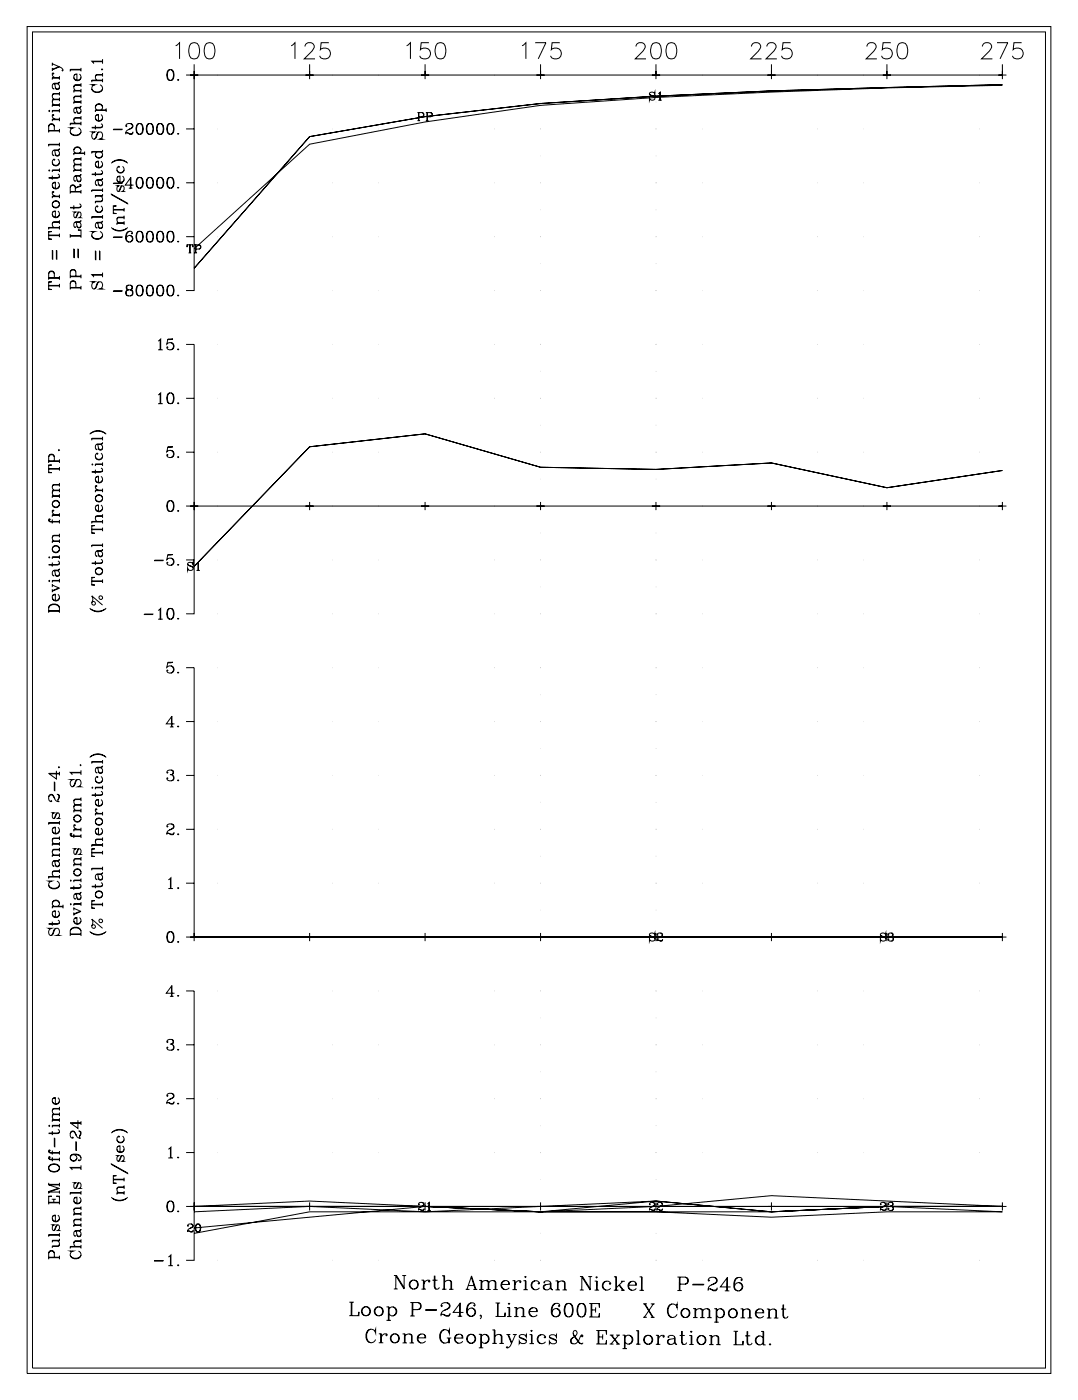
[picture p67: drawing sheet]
<svg xmlns="http://www.w3.org/2000/svg" width="215mm" height="279mm" viewBox="0 0 215 279" stroke-linecap="round" stroke-linejoin="round" font-family="sans-serif">
<g fill="none" stroke="#000" stroke-width=".2">
<path d="M5.4 5.3h204v268.5h-204zM6.5 6.4h201.9v266.3h-201.9zM10.4 12.7l1.4 .6a.84 .84 0 0 1 .8 .7l-.1 .1v-.2M10.4 12.5v.6M10.4 13.5v.6M10.4 15.6h1.4M10.5 14.6l.1 .2 .1-.2-.2-.1a.59 .59 0 0 0 .5 1M10.8 16.7l.3 1 .4 .1a.64 .64 0 0 0 0-1.1M11 17.4a.42 .42 0 0 0 .4 .3 .42 .42 0 0 0 .4-.3M11.6 13.3l-1.2 .5M11.8 19.8h-1.1a.65 .65 0 0 0 0 1.1M11.8 19.9h-1.1l-.3 .3"/>
<path d="M11.8 18.6h-1.1a.66 .66 0 0 0 0 1.2M11.8 18.7h-1.1l-.3 .3M11.8 16.4l-.3 .2h-.7l-.3 .2-.1 .6 .3 .3-.1-.1M11.8 16.3l-.3 .4h-.9M11.8 15.2v.7M11.8 18.3v.7M11.8 19.5v.7M11.8 15.5h-1.4v.4M11.8 13.3l-1.4 .6M14 13.9h2.1M14.7 15.5a.75 .75 0 0 0 .7 .5 .75 .75 0 0 0 .7-.5M14.7 18.1h1.4"/>
<path d="M15.3 14.8l-.5 .2M15.8 14.8a.72 .72 0 0 1 .2 1 .72 .72 0 0 1-1.1 0 .72 .72 0 0 1 .2-1h.2v1.2M16.1 19.1h-1.1a.66 .66 0 0 0 0 1.2M16.1 19.3h-1.1l-.3 .3M16.1 16.9h-1.1a.66 .66 0 0 0 0 1.1M16.1 17h-1.1l-.3 .3M16.1 13.5v.7M16.1 16.6v.7M16.1 17.7v.7M16.1 18.8v.8M16.1 20v.7M16.1 13.8h-2.1v.4"/>
<path d="M16.1 18h-1.4v.4M18.3 17.7a1.22 1.22 0 0 0 2.1 0M18.3 16.1h2.1M18.4 12.3h2M19.9 16.9a.79 .79 0 0 1 .5 .9 .79 .79 0 0 1-.8 .6 .94 .94 0 0 1-1-.2 .94 .94 0 0 1-.2-1l.2-.2-.3-.1h.6l-.3 .1M20.3 13.7l.1 .1-.1 .1zM20.4 14.8h-1.1a.66 .66 0 0 0 0 1.2M20.4 15h-1.1l-.3 .3M20.4 12.2h-2.1l.4 .5M20.4 11.8v.9M20.4 14.5v.8M20.4 15.7v.7"/>
<path d="M20.4 16h-2.1v.4M33.9 13.9a.97 .97 0 0 0-.7 1.2l.1 .5a.67 .67 0 0 0 .7 .4 .67 .67 0 0 0 .6-.4 1.82 1.82 0 0 0-.2-1.6 .58 .58 0 0 0-.9 .3 1.26 1.26 0 0 0 .4 1.7M34.1 13.9a1.36 1.36 0 0 1 0 2.1M35 9.1l.8-.6v3.2M35.5 15.8l.1 .1-.1 .1zM37.1 15h2.4M38.1 8.7a1.05 1.05 0 0 1 1.5 .4 2.68 2.68 0 0 1-.3 2.5 1.06 1.06 0 0 1-1.5-.5 2.68 2.68 0 0 1 .3-2.4zM38.7 12.8v3M41.2 8.7a1.04 1.04 0 0 1 1.5 .4 2.66 2.66 0 0 1-.3 2.5 1.06 1.06 0 0 1-1.6-.5 2.69 2.69 0 0 1 .4-2.4zM43.3 15h.1M58 9.1l.8-.6v3.2M60.8 9.3a.8 .8 0 0 1 .6-.8h.6a.79 .79 0 0 1 .5 1.2l-1.9 2h2.2"/>
<path d="M60.9 15h1.6M61.7 12.8v3M65.5 8.5h-1.5l-.1 1.4a1.14 1.14 0 0 1 1.7 0 1.14 1.14 0 0 1-.2 1.7 1.14 1.14 0 0 1-1.7-.5M66.3 15h.1M75.5 15h.1M81 9.1l.8-.6v3.2M83.9 15h1.6M84.7 12.8v3M85.5 8.5h-1.6l-.1 1.4a1.14 1.14 0 0 1 1.7 0 1.14 1.14 0 0 1-.2 1.7 1.14 1.14 0 0 1-1.7-.5M87.2 8.7a1.05 1.05 0 0 1 1.5 .4 2.71 2.71 0 0 1-.3 2.5 1.05 1.05 0 0 1-1.5-.5 2.63 2.63 0 0 1 .3-2.4zM98.5 15h.1M104 9.1l.8-.6v3.2"/>
<path d="M106.7 8.5h2.1l-1.5 3.2M106.9 15h1.6M107.7 15h.1M107.7 12.8v3M111.6 8.5h-1.6l-.1 1.4a1.14 1.14 0 0 1 1.7 0 1.14 1.14 0 0 1-.2 1.7 1.14 1.14 0 0 1-1.7-.5M126.7 9.3a.81 .81 0 0 1 .7-.8h.6a.79 .79 0 0 1 .4 1.2l-1.8 2h2.1M129.4 18.7l1 .5a.53 .53 0 0 1-.3 .8 .53 .53 0 0 1-.7-.5v.5l.1-.3M129.9 15h1.7M130.1 8.7a1.05 1.05 0 0 1 1.6 .4 2.71 2.71 0 0 1-.3 2.5 1.05 1.05 0 0 1-1.6-.5 2.63 2.63 0 0 1 .3-2.4zM130.4 18.6l.1-.2v.4a.55 .55 0 0 0-.5-.4 .55 .55 0 0 0-.6 .3l.2 .3 .9 .4M130.7 12.8v3M130.7 15h.1"/>
<path d="M131.2 18.7l.4-.3v1.6M131.2 20h.7M131.5 18.4v1.6M133.2 8.7a1.05 1.05 0 0 1 1.5 .4 2.7 2.7 0 0 1-.3 2.5 1.06 1.06 0 0 1-1.5-.5 2.69 2.69 0 0 1 .3-2.4zM139.9 15h.1M149.8 9.3a.81 .81 0 0 1 .6-.8h.6a.79 .79 0 0 1 .4 1.2l-1.8 2h2.2M152.8 9.3a.81 .81 0 0 1 .6-.8h.7a.79 .79 0 0 1 .4 1.2l-1.8 2h2.1M152.9 15h1.7M153.7 12.8v3M157.6 8.5h-1.5l-.2 1.4a1.14 1.14 0 0 1 1.7 0 1.14 1.14 0 0 1-.2 1.7 1.14 1.14 0 0 1-1.7-.5M163 15h.1M172.2 15h.1"/>
<path d="M172.8 9.3a.8 .8 0 0 1 .6-.8h.6a.79 .79 0 0 1 .5 1.2l-1.9 2h2.2M175.9 15h1.7M176.8 12.8v3M177.5 8.5h-1.5l-.2 1.4a1.14 1.14 0 0 1 1.8 0 1.14 1.14 0 0 1-.3 1.7 1.14 1.14 0 0 1-1.6-.5M179.2 8.7a1.05 1.05 0 0 1 1.6 .4 2.68 2.68 0 0 1-.4 2.5 1.06 1.06 0 0 1-1.5-.5 2.68 2.68 0 0 1 .3-2.4zM195.2 15h.1M195.8 9.3a.81 .81 0 0 1 .6-.8h.6a.79 .79 0 0 1 .5 1.2l-1.9 2h2.2M198.7 8.5h2.1l-1.5 3.2M199 15h1.6M199.8 17a1640.4 1640.4 0 0 0-92.1 4l-23 3.3-23 4.4-23 20.9M199.8 15h-161.1v42.9h-1.6M199.8 16.9l-46.1 1.2-23 1.1-23 1.4-23 2.6-23 4-23 26.3"/>
<path d="M199.8 12.8v3M203.6 8.5h-1.5l-.2 1.4a1.14 1.14 0 0 1 1.7 0 1.14 1.14 0 0 1-.2 1.7 1.14 1.14 0 0 1-1.6-.5M9.7 34h.2l-.1 .1zM9.7 25.2a.58 .58 0 0 1 .6-.4 .58 .58 0 0 1 .5 .4M9.7 22.1l.1-.1 .1 .1zM9.7 28.9h2.1M9.7 26.1h2.1M9.7 26h2.1M10.4 37a.75 .75 0 0 0 .7 .6 .75 .75 0 0 0 .7-.6M10.4 32.4a.75 .75 0 0 0 .7 .6 .75 .75 0 0 0 .7-.6M10.4 39.2h1.4M10.4 35v.8"/>
<path d="M10.4 34h1.4M10.4 23.9h1.4M10.4 22.1h1.4M10.4 21h1.4M10.5 38.3l.1 .1 .1-.1-.2-.1a.59 .59 0 0 0 .5 .9M10.5 22.9h.2l-.2-.1a.59 .59 0 0 0 .5 1M10.8 30l.3 1 .4 .1a.65 .65 0 0 0 0-1.1M10.8 26v-.8a.56 .56 0 0 0-.5-.5 .56 .56 0 0 0-.6 .5v1.2M11 36.4l-.5 .1M11 30.7a.42 .42 0 0 0 .4 .3 .42 .42 0 0 0 .4-.3M11.5 36.3a.72 .72 0 0 1 .2 1.1 .72 .72 0 0 1-1.1 0 .72 .72 0 0 1 .2-1.1h.2v1.3M11.5 34.7a.43 .43 0 0 1 .2 .7l-2 .1"/>
<path d="M11.5 31.7a.72 .72 0 0 1 .2 1.1 .72 .72 0 0 1-1.1 0 .72 .72 0 0 1 .2-1.1v.2l-.1-.1M11.8 35.2l-.4 .2h-1.7M11.8 29.7l-.3 .2-.9 .1a.7 .7 0 0 0-.1 .9l.2 .1-.1-.1M11.8 29.6l-.3 .4h-.9M11.8 20.6v.7M11.8 21.7v.7M11.8 23.4v.8M11.8 25.7v.7M11.8 28.5v.7M11.8 33.6v.7M11.8 38.8v.7M11.8 28.8h-2.1v.4"/>
<path d="M11.8 39.1h-1.4v.4M11.8 20.9h-1.4v.4M11.8 22h-1.4v.4M11.8 23.8h-1.4v.4M11.8 33.9h-1.4v.4M14 37.4l.1-.2a.51 .51 0 0 1 .5-.2 .51 .51 0 0 1 .4 .4M14 26.3a1.22 1.22 0 0 0 2.1 0M14 38.3h2.1M14 38.2h2.1M14 24.7h2.1M14.7 29.9a.75 .75 0 0 1 .7-.5 .75 .75 0 0 1 .7 .5M14.7 34h1.4"/>
<path d="M14.7 30.6h2.2M14.7 20.4h1.4M15 38.2l-.1-1.2a.49 .49 0 0 0-.8 0l-.1 1.6M15 30.5a.69 .69 0 0 1-.1-1 .69 .69 0 0 1 1 0 .69 .69 0 0 1-.1 1M15.1 35.1l.3 1 .4 .1a.65 .65 0 0 0 0-1.1M15.1 21.5l.3 1 .4 .1a.64 .64 0 0 0 0-1.1M15.3 35.8a.42 .42 0 0 0 .4 .3 .42 .42 0 0 0 .4-.3M15.3 22.2a.42 .42 0 0 0 .4 .3 .42 .42 0 0 0 .4-.3M15.6 25.5a.79 .79 0 0 1 .5 .9 .79 .79 0 0 1-.8 .6 .94 .94 0 0 1-1-.2 .94 .94 0 0 1-.2-1l.2-.2-.3-.1h.6l-.3 .1M15.8 36.7l.3 .1-.1 .4-.9 .3M15.9 36.7l.1 .2-.8 .5-.2 .3M16.1 34.8l-.3 .2h-.7l-.3 .2-.1 .6 .3 .3-.1-.1"/>
<path d="M16.1 34.7l-.1 .3-.2 .1h-.9M16.1 32.8h-1.1a.66 .66 0 0 0 0 1.1M16.1 32.9h-1.1l-.3 .3M16.1 31.6h-1.1a.66 .66 0 0 0 0 1.2M16.1 31.7h-1.1l-.3 .3M16.1 23.4h-1.1a.66 .66 0 0 0 0 1.2M16.1 23.5h-1.1l-.3 .4M16.1 21.2l-.3 .2h-.7l-.3 .2-.1 .6 .3 .3-.1-.1M16.1 21.1l-.3 .4h-.9M16.1 33.9h-1.4v.4M16.1 23.1v.8M16.1 24.3v.7"/>
<path d="M16.1 31.3v.7M16.1 32.4v.8M16.1 33.6v.7M16.1 37.9v.7M16.1 24.6h-2.1v.4M16.1 20.3h-1.4v.4M16.9 30.5h-2.2v.4M16.9 30.2v.7M18.3 38h2.1M19 32.9a.75 .75 0 0 0 .7 .5 .75 .75 0 0 0 .7-.5M19 30.9a.75 .75 0 0 0 .7 .5 .75 .75 0 0 0 .7-.5M19 23.5a.75 .75 0 0 0 .7 .6 .75 .75 0 0 0 .7-.6"/>
<path d="M19 21.3a.75 .75 0 0 1 .7-.5 .75 .75 0 0 1 .7 .5M19 22h2.2M19 25v.8M19 34.3v.8M19.3 30.3a.68 .68 0 0 0-.1 1 .68 .68 0 0 0 1 0 .68 .68 0 0 0-.1-1M19.3 21.9a.69 .69 0 0 1-.1-1 .69 .69 0 0 1 1 0 .69 .69 0 0 1-.1 1M19.4 35.9l.3 1 .4 .1a.64 .64 0 0 0 0-1.1M19.6 36.6a.42 .42 0 0 0 .4 .4 .42 .42 0 0 0 .4-.4M19.6 32.2l-.5 .1M19.6 22.9l-.5 .1M19.7 26.3l-.6 1.2-.3 .2a.73 .73 0 0 1-.5-.7 .73 .73 0 0 1 .6-.7h-.6l.3 .1M20.1 39.1a.65 .65 0 0 1 0 1.1h-1.1"/>
<path d="M20.1 34a.43 .43 0 0 1 .2 .7l-2 .1M20.1 32.1a.72 .72 0 0 1 .2 1.1 .72 .72 0 0 1-1.1 0 .72 .72 0 0 1 .2-1.1h.2v1.3M20.1 27.6l.3 .1h-.6a.8 .8 0 0 0 .6-.6 .8 .8 0 0 0-.3-.8h-.4l-.3 .2-.6 1.2M20.1 24.7a.42 .42 0 0 1 .2 .7l-2 .1M20.1 22.8a.72 .72 0 0 1 .2 1.1 .72 .72 0 0 1-1.1 0 .72 .72 0 0 1 .2-1.1h.2v1.3M20.4 39.8l-.3 .3h-1.1v.4M20.4 35.6l-.3 .2h-.7l-.3 .2-.1 .6 .3 .3-.1-.1M20.4 35.5l-.1 .3-.2 .1h-.9M20.4 34.5l-.4 .2h-1.7M20.4 25.2l-.4 .2h-1.7M20.4 38.7v.4h-1.4M20.4 29.9v.4h-2.1"/>
<path d="M20.4 37.6v.7M20.4 30.2h-2.1v.4M20.4 37.9h-2.1v.4M20.4 39h-1.4v.4M21.2 21.9h-2.2v.4M21.2 21.6v.7M22.2 38.7l3.3 1.9zM22.2 32.5a2.2 2.2 0 0 1 3.3 0M22.4 32.3l.4-.2a2.64 2.64 0 0 1 2.4 .2M22.6 36.5l1.7 .1zM22.6 25.7l1.7 .1zM23.3 35.8a.75 .75 0 0 0 .7 .5 .75 .75 0 0 0 .7-.5"/>
<path d="M23.3 33.9a.75 .75 0 0 0 .7 .5 .75 .75 0 0 0 .7-.5M23.9 35.2l-.5 .1M24.3 37l-.6 1.2h-.2l-.2-.3 .1-.7 .3-.2h-.4l.2 .2M24.4 35.1a.72 .72 0 0 1 .2 1.1 .72 .72 0 0 1-1.1 0 .72 .72 0 0 1 .2-1.1h.2v1.2M24.4 33.2a.72 .72 0 0 1 .2 1 .72 .72 0 0 1-1.1 0 .72 .72 0 0 1 .2-1l.1 .1h-.2M24.5 38.1l.2 .1h-.4l.4-.4v-.4l-.2-.4h-.3l-.6 1.2M25.2 25l.1 .1h-.2a.73 .73 0 0 1 .7-.5 .73 .73 0 0 1 .7 .6l-.4 .4a1.07 1.07 0 0 0-1 1.2M25.7 37.5h.7M26 24.6l.2 .1a.48 .48 0 0 1 .1 .7l-.7 .4M26 35.6v1.9M26.5 26.5l-.3 .2-.8-.2-.3 .1M26.5 26.3l-.2 .5h-.4l-.5-.3"/>
<path d="M26.6 36.9h-1.6l1.1-1.5v2.1M27.7 35.4a1.16 1.16 0 0 0-.5 1.7 .66 .66 0 0 0 .6 .4 .66 .66 0 0 0 .6-.4 1.71 1.71 0 0 0-.2-1.6 .58 .58 0 0 0-.9 .3 1.25 1.25 0 0 0 .4 1.7M27.7 24.6a1.16 1.16 0 0 0-.5 1.8 .66 .66 0 0 0 .6 .4 .66 .66 0 0 0 .6-.4 1.71 1.71 0 0 0-.2-1.7 .58 .58 0 0 0-.9 .3 1.25 1.25 0 0 0 .4 1.8M27.9 35.4a1.38 1.38 0 0 1 0 2.1M27.9 24.6a1.38 1.38 0 0 1 0 2.2M29.8 35.4a.97 .97 0 0 0-.6 1.2l.1 .5a.67 .67 0 0 0 .6 .4 .67 .67 0 0 0 .6-.4 1.82 1.82 0 0 0-.2-1.6 .58 .58 0 0 0-.9 .3 1.26 1.26 0 0 0 .4 1.7M29.8 24.6a.97 .97 0 0 0-.6 1.2l.1 .6a.67 .67 0 0 0 .6 .4 .67 .67 0 0 0 .6-.4 1.82 1.82 0 0 0-.2-1.7 .58 .58 0 0 0-.9 .3 1.26 1.26 0 0 0 .4 1.8M30 35.4a1.36 1.36 0 0 1 0 2.1M30 24.6a1.36 1.36 0 0 1 0 2.2M31.8 35.4a1.16 1.16 0 0 0-.5 1.7 .66 .66 0 0 0 .6 .4 .66 .66 0 0 0 .6-.4 1.71 1.71 0 0 0-.2-1.6 .58 .58 0 0 0-.9 .3 1.25 1.25 0 0 0 .4 1.7M31.8 24.6a1.16 1.16 0 0 0-.5 1.8 .66 .66 0 0 0 .6 .4 .66 .66 0 0 0 .6-.4 1.71 1.71 0 0 0-.2-1.7 .58 .58 0 0 0-.9 .3 1.25 1.25 0 0 0 .4 1.8M32 35.4a1.38 1.38 0 0 1 0 2.1"/>
<path d="M32 24.6a1.38 1.38 0 0 1 0 2.2M33.9 35.4a.97 .97 0 0 0-.7 1.2l.1 .5a.67 .67 0 0 0 .7 .4 .67 .67 0 0 0 .6-.4 1.82 1.82 0 0 0-.2-1.6 .58 .58 0 0 0-.9 .3 1.26 1.26 0 0 0 .4 1.7M33.9 24.6a.97 .97 0 0 0-.7 1.2l.1 .6a.67 .67 0 0 0 .7 .4 .67 .67 0 0 0 .6-.4 1.82 1.82 0 0 0-.2-1.7 .58 .58 0 0 0-.9 .3 1.26 1.26 0 0 0 .4 1.8M34.1 35.4a1.36 1.36 0 0 1 0 2.1M34.1 24.6a1.36 1.36 0 0 1 0 2.2M35.5 37.3l.1 .1-.1 .1zM35.5 26.6l.1 .1-.1 .1zM37.1 36.4h1.6M37.1 25.7h1.6M43.3 36.4h.1M43.3 25.7h.1M66.3 36.4h.1"/>
<path d="M66.3 25.7h.1M75.5 36.4h.1M75.5 25.7h.1M83.2 22.4h.9a.42 .42 0 0 1 .4 .5 .42 .42 0 0 1-.4 .4h-.6M83.2 24.1h.5M83.4 22.4v1.7M83.5 22.4v1.7M84.1 22.4l.3 .3-.1 .4-.2 .2M84.9 22.4h.9a.42 .42 0 0 1 .4 .5 .42 .42 0 0 1-.4 .4h-.6M84.9 24.1h.5M85.1 22.4v1.7M85.2 22.4v1.7"/>
<path d="M85.8 22.4l.3 .3-.1 .4-.2 .2M98.5 36.4h.1M98.5 25.7h.1M107.7 36.4h.1M107.7 25.7h.1M107.7 31.1h.1M107.7 20.3h.1M130.7 36.4h.1M130.7 25.7h.1M130.7 31.1h.1M130.7 20.3h.1M139.9 36.4h.1"/>
<path d="M139.9 25.7h.1M163 36.4h.1M163 25.7h.1M172.2 36.4h.1M172.2 25.7h.1M195.2 36.4h.1M195.2 25.7h.1M9.7 56.3l.6-.1h-.6v1.5h.6l-.6-.1M9.7 54.5a.58 .58 0 0 1 .6-.4 .58 .58 0 0 1 .5 .4M9.7 46.2h.6h-.6v1.5h.6l-.6-.1M9.7 57h2.1M9.7 56.9h2.1"/>
<path d="M9.7 55.5h2.1M9.7 55.4h2.1M9.7 47h2.1M9.7 46.9h2.1M9.7 45.4h2.1M10.4 49.9l.1 1.8zM10.4 42.8a.75 .75 0 0 0 .7 .5 .75 .75 0 0 0 .7-.5M10.4 40.8a.72 .72 0 0 0 1.1 .5 .72 .72 0 0 0 0-1.2 .72 .72 0 0 0-1.1 .5 .73 .73 0 0 0 .6 .7 .73 .73 0 0 0 .8-.5M10.4 40.6a.75 .75 0 0 1 .7-.5 .75 .75 0 0 1 .7 .5M10.8 55.4v-.9a.56 .56 0 0 0-.5-.5 .56 .56 0 0 0-.6 .5v1.3M11 42.2l-.5 .1M11.2 49.9l.1 1.8z"/>
<path d="M11.5 42.1a.72 .72 0 0 1 .2 1 .72 .72 0 0 1-1.1 0 .72 .72 0 0 1 .2-1h.2v1.2M11.8 44.2h-1.1a.66 .66 0 0 0 0 1.1M11.8 44.3h-1.1l-.3 .3M11.8 43.9v.7M11.8 45v.7M11.8 46.6v.7M11.8 55v.8M11.8 56.6v.7M11.8 45.3h-2.1v.4M14 56.5a.59 .59 0 0 1 .6-.4 .59 .59 0 0 1 .5 .4M14 54.2a.59 .59 0 0 1 .6-.4 .59 .59 0 0 1 .5 .4M14 47h2.1"/>
<path d="M14 57.4h2.1M14 57.3h2.1M14 55.1h2.1M14 55h2.1M14 47.1h2.1M14 46.7v.7M14.7 49.6l.1 1.8zM14.7 40.9v.9M15.1 57.3v-.8a.57 .57 0 0 0-.5-.6 .57 .57 0 0 0-.6 .6v1.2M15.1 55v-.8a.57 .57 0 0 0-.5-.5 .57 .57 0 0 0-.6 .5v1.3M15.1 44.3l.3 1 .4 .1a.65 .65 0 0 0 0-1.1M15.3 45a.42 .42 0 0 0 .4 .3 .42 .42 0 0 0 .4-.3"/>
<path d="M15.5 49.6l.1 1.8zM15.7 42.3l-.6 1.1h-.2l-.2-.3 .1-.6 .3-.2h-.4l.2 .1M15.8 40.6a.43 .43 0 0 1 .2 .7l-2 .1M15.9 43.3l.2 .1h-.4l.4-.4v-.4l-.2-.3h-.3l-.6 1.1M16.1 45.9l-.6-.1h.6v1.6M16.1 44l-.3 .2h-.7l-.3 .2-.1 .6 .3 .3-.1-.1M16.1 43.9l-.1 .3-.2 .1h-.9M16.1 41.1l-.4 .2h-1.7M16.1 54.7v.8M16.1 57v.7M18.3 47a1.22 1.22 0 0 0 2.1 0M18.3 43.3h2.1"/>
<path d="M18.4 54.8h2M19 50l.1 1.8zM19 41.8a.75 .75 0 0 0 .7 .5 .75 .75 0 0 0 .7-.5M19.4 44.4l.3 1 .4 .1a.64 .64 0 0 0 0-1.1M19.6 45.1a.42 .42 0 0 0 .4 .3 .42 .42 0 0 0 .4-.3M19.7 56.2l-.6 1.2-.3 .2a.73 .73 0 0 1-.5-.8 .73 .73 0 0 1 .6-.6h-.6l.3 .1M19.8 50l.1 1.8zM19.9 46.2a.79 .79 0 0 1 .5 .9 .79 .79 0 0 1-.8 .6 .94 .94 0 0 1-1-.2 .94 .94 0 0 1-.2-1l.2-.3h-.3h.6h-.3M20.1 57.5l.3 .1h-.6a.8 .8 0 0 0 .6-.6 .8 .8 0 0 0-.3-.8h-.4l-.3 .2-.6 1.2M20.1 41a.71 .71 0 0 1 .2 1.1 .71 .71 0 0 1-1.1 0 .71 .71 0 0 1 .2-1.1v.2l-.1-.1M20.4 54.7h-2.1l.4 .5M20.4 44.1l-.3 .2h-.7l-.3 .2-.1 .6 .3 .3-.1-.1"/>
<path d="M20.4 44l-.3 .4h-.9M20.4 42.9v.7M20.4 54.3v.9M20.4 43.2h-2.1v.4M22.2 45.3a2.22 2.22 0 0 0 3.3 0M22.4 45.5l.4 .2a2.64 2.64 0 0 0 2.4-.2M22.6 41.1l.6-.1h-.6v1.6h.6l-.6-.1M22.6 41.9h2.1M22.6 41.8h2.1M22.6 58l1.7 .1zM22.6 47.2l1.7 .1zM23.3 44.5h1.4"/>
<path d="M24.7 43.3h-1.1a.65 .65 0 0 0 0 1.1M24.7 43.4h-1.1l-.3 .3M24.7 44.4h-1.4v.4M24.7 41.4v.8M24.7 43v.7M24.7 44.1v.7M25.6 56.8l-.3 .1-.1 .5a.73 .73 0 0 0 1.2 0v-.2a.7 .7 0 0 0-1-.3l-.1 .5 .3 .4M25.6 57.8l-.3 .1a.7 .7 0 0 0-.1 .9 .77 .77 0 0 0 .9 .2 .77 .77 0 0 0 .4-.8l-.2-.3-.3-.1M25.6 57.8l-.4 .4v.4l.4 .4M25.8 46.1a1.29 1.29 0 0 0-.1 2.1M25.9 46.9a.69 .69 0 0 1 .5 .7 .69 .69 0 0 1-.5 .6M26 56.8a.51 .51 0 0 1 .2 .9l-.2 .1"/>
<path d="M26 57.8l.4 .4v.4l-.4 .4M26.3 46.4v.2l.1-.2a.74 .74 0 0 0-.9-.2 .74 .74 0 0 0-.4 .8v.6a.69 .69 0 0 0 .8 .7 .69 .69 0 0 0 .5-.8 .69 .69 0 0 0-.9-.5l-.3 .5M27.7 56.8a1.16 1.16 0 0 0-.5 1.8 .66 .66 0 0 0 .6 .4 .66 .66 0 0 0 .6-.4 1.71 1.71 0 0 0-.2-1.7 .58 .58 0 0 0-.9 .3 1.25 1.25 0 0 0 .4 1.8M27.7 46.1a1.16 1.16 0 0 0-.5 1.7 .66 .66 0 0 0 .6 .5 .66 .66 0 0 0 .6-.5 1.71 1.71 0 0 0-.2-1.6 .58 .58 0 0 0-.9 .3 1.25 1.25 0 0 0 .4 1.7M27.9 56.8a1.38 1.38 0 0 1 0 2.2M27.9 46.1a1.38 1.38 0 0 1 0 2.1M29.8 56.8a.97 .97 0 0 0-.6 1.3l.1 .5a.67 .67 0 0 0 .6 .4 .67 .67 0 0 0 .6-.4 1.82 1.82 0 0 0-.2-1.7 .58 .58 0 0 0-.9 .3 1.26 1.26 0 0 0 .4 1.8M29.8 46.1a.97 .97 0 0 0-.6 1.2l.1 .5a.67 .67 0 0 0 .6 .5 .67 .67 0 0 0 .6-.5 1.82 1.82 0 0 0-.2-1.6 .58 .58 0 0 0-.9 .3 1.26 1.26 0 0 0 .4 1.7M30 56.8a1.36 1.36 0 0 1 0 2.2M30 46.1a1.36 1.36 0 0 1 0 2.1M31.8 56.8a1.16 1.16 0 0 0-.5 1.8 .66 .66 0 0 0 .6 .4 .66 .66 0 0 0 .6-.4 1.71 1.71 0 0 0-.2-1.7 .58 .58 0 0 0-.9 .3 1.25 1.25 0 0 0 .4 1.8M31.8 46.1a1.16 1.16 0 0 0-.5 1.7 .66 .66 0 0 0 .6 .5 .66 .66 0 0 0 .6-.5 1.71 1.71 0 0 0-.2-1.6 .58 .58 0 0 0-.9 .3 1.25 1.25 0 0 0 .4 1.7"/>
<path d="M32 56.8a1.38 1.38 0 0 1 0 2.2M32 46.1a1.38 1.38 0 0 1 0 2.1M33.9 56.8a.97 .97 0 0 0-.7 1.3l.1 .5a.67 .67 0 0 0 .7 .4 .67 .67 0 0 0 .6-.4 1.82 1.82 0 0 0-.2-1.7 .58 .58 0 0 0-.9 .3 1.26 1.26 0 0 0 .4 1.8M33.9 46.1a.97 .97 0 0 0-.7 1.2l.1 .5a.67 .67 0 0 0 .7 .5 .67 .67 0 0 0 .6-.5 1.82 1.82 0 0 0-.2-1.6 .58 .58 0 0 0-.9 .3 1.26 1.26 0 0 0 .4 1.7M34.1 56.8a1.36 1.36 0 0 1 0 2.2M34.1 46.1a1.36 1.36 0 0 1 0 2.1M35.5 58.8l.1 .1-.1 .1zM35.5 48l.1 .1-.1 .1zM37.1 47.2h1.6M37.4 48.8l-.1 .5v-.5h1.1v.5v-.5M37.6 50.4h.5M37.8 48.8v1.6"/>
<path d="M37.9 48.8v1.6M38.7 48.8h.9a.43 .43 0 0 1 .5 .4 .43 .43 0 0 1-.5 .4h-.6M38.7 50.4h.6M39 48.8v1.6M39.6 48.8l.4 .3-.1 .4-.3 .1M43.3 57.9h.1M43.3 47.2h.1M66.3 57.9h.1M66.3 47.2h.1M75.5 57.9h.1M75.5 47.2h.1M98.5 57.9h.1"/>
<path d="M98.5 47.2h.1M107.7 57.9h.1M107.7 47.2h.1M107.7 52.5h.1M107.7 41.8h.1M130.7 57.9h.1M130.7 47.2h.1M130.7 52.5h.1M130.7 41.8h.1M139.9 57.9h.1M139.9 47.2h.1M163 57.9h.1"/>
<path d="M163 47.2h.1M172.2 57.9h.1M172.2 47.2h.1M195.2 57.9h.1M195.2 47.2h.1M31.5 78.7l.5-.4v2.2M31.5 68l.5-.4v2.1M31.5 69.7h.9M31.9 67.7v2M31.9 78.4v2.1M33.5 67.7l1-.1h-1l-.3 1a.77 .77 0 0 1 1.2-.2 .77 .77 0 0 1 0 1.1 .77 .77 0 0 1-1.2-.2l.1-.2 .2 .1-.2 .1M33.9 78.3a.97 .97 0 0 0-.7 1.2l.1 .6a.67 .67 0 0 0 .7 .4 .67 .67 0 0 0 .6-.4 1.82 1.82 0 0 0-.2-1.7 .58 .58 0 0 0-.9 .3 1.26 1.26 0 0 0 .4 1.8"/>
<path d="M34.1 78.3a1.36 1.36 0 0 1 0 2.2M34.1 68.3a.75 .75 0 0 1 .5 .7 .75 .75 0 0 1-.5 .7M35.5 69.5l.1 .1-.1 .1zM37.1 68.7h1.6v53.6h-1.6M37.1 79.4h1.6M43.3 79.4h.1M43.3 68.7h.1M66.3 79.4h.1M66.3 68.7h.1M75.5 79.4h.1M75.5 68.7h.1M98.5 79.4h.1"/>
<path d="M98.5 68.7h.1M107.7 79.4h.1M107.7 68.7h.1M107.7 74h.1M130.7 79.4h.1M130.7 68.7h.1M130.7 74h.1M139.9 79.4h.1M139.9 68.7h.1M163 79.4h.1M163 68.7h.1M172.2 79.4h.1"/>
<path d="M172.2 68.7h.1M195.2 79.4h.1M195.2 68.7h.1M9.7 92.8l.6-.1h-.6v1.5h.6l-.6-.1M9.7 91.1a.58 .58 0 0 1 .6-.5 .58 .58 0 0 1 .5 .5M9.7 93.5h2.1M9.7 93.4h2.1M9.7 92h2.1M9.7 91.9h2.1M10.4 98.9h1.4M10.8 91.9v-.8a.56 .56 0 0 0-.5-.6 .56 .56 0 0 0-.6 .6v1.2M11.7 89.6l.1 .1-.1 .1z"/>
<path d="M11.8 97.7h-1.1a.66 .66 0 0 0 0 1.1M11.8 97.8h-1.1l-.3 .3M11.8 96.6h-1.1a.66 .66 0 0 0 0 1.1M11.8 96.7h-1.1l-.3 .3M11.8 91.6v.7M11.8 93.1v.7M11.8 96.3v.7M11.8 97.4v.7M11.8 98.5v.7M11.8 98.8h-1.4v.4M17.9 86.6a2.2 2.2 0 0 1 3.3 0M18.1 86.3l.4-.2a2.67 2.67 0 0 1 2.5 .2"/>
<path d="M18.3 87.5h2.1M18.4 92.5v.2l-.1-.1zM19 99.4a.72 .72 0 0 0 1.1 .5 .72 .72 0 0 0 0-1.2 .72 .72 0 0 0-1.1 .5 .73 .73 0 0 0 .6 .7 .73 .73 0 0 0 .8-.5M19 99.2a.75 .75 0 0 1 .7-.5 .75 .75 0 0 1 .7 .5M19 95.6a.75 .75 0 0 0 .7 .6 .75 .75 0 0 0 .7-.6M19 91.1a.76 .76 0 0 0 .7 .5 .76 .76 0 0 0 .7-.5M19 93.6v.8M19 97.8h1.4M19 92.6h1.4M19.1 96.9h.2l-.2-.1a.59 .59 0 0 0 .5 .9M19.4 88.6l.3 1 .4 .1a.64 .64 0 0 0 0-1.1M19.6 95l-.5 .1"/>
<path d="M19.6 89.3a.42 .42 0 0 0 .4 .3 .42 .42 0 0 0 .4-.3M20.1 94.9a.72 .72 0 0 1 .2 1.1 .72 .72 0 0 1-1.1 0 .72 .72 0 0 1 .2-1.1h.2v1.3M20.1 93.3a.43 .43 0 0 1 .2 .7l-2 .1M20.1 90.3a.72 .72 0 0 1 .2 1.1 .72 .72 0 0 1-1.1 0 .72 .72 0 0 1 .2-1.1l.1 .1h-.2M20.4 93.8l-.4 .2h-1.7M20.4 88.3l-.3 .2-.9 .1a.7 .7 0 0 0-.1 .9l.2 .1-.1-.1M20.4 88.2l-.1 .3-.2 .1h-.9M20.4 87.1v.7M20.4 92.2v.7M20.4 97.4v.7M20.4 87.4h-2.1v.4M20.4 92.5h-1.4v.4"/>
<path d="M20.4 97.7h-1.4v.4M31.5 80.5h.9M33.5 89.2l1-.1h-1l-.3 1a.77 .77 0 0 1 1.2-.3 .77 .77 0 0 1 0 1.2 .77 .77 0 0 1-1.2-.2l.1-.2 .2 .1-.2 .1M33.9 99.8a.97 .97 0 0 0-.7 1.2l.1 .5a.67 .67 0 0 0 .7 .4 .67 .67 0 0 0 .6-.4 1.82 1.82 0 0 0-.2-1.6 .58 .58 0 0 0-.9 .3 1.26 1.26 0 0 0 .4 1.7M34.1 99.8a1.36 1.36 0 0 1 0 2.1M34.1 89.8a.75 .75 0 0 1 .5 .7 .75 .75 0 0 1-.5 .7M35.5 91l.1 .1-.1 .1zM35.5 80.3l.1 .1-.1 .1zM37.1 90.1h1.6M43.3 90.1h.1M66.3 90.1h.1M75.5 90.1h.1"/>
<path d="M98.5 90.1h.1M107.7 90.1h.1M107.7 95.5h.1M107.7 84.8h.1M130.7 90.1h.1M130.7 95.5h.1M130.7 84.8h.1M139.9 90.1h.1M163 90.1h.1M172.2 90.1h.1M195.2 90.1h.1M199.8 93.8l-23 3.4-23.1-4.9-23 1.3-23-.5-23-6.6-23 2.6-23 23.8"/>
<path d="M9.7 115.8h.2l-.1 .1zM9.7 111.1h.2l-.1 .1zM9.7 103.7l.3 .2h1.8M9.8 103.5h.2l-.1-.1-.2 .1 .1 .4 .2 .1h1.8M10.4 119.2a.75 .75 0 0 0 .7 .5 .75 .75 0 0 0 .7-.5M10.4 109.6a.72 .72 0 0 0 1.1 .5 .72 .72 0 0 0 0-1.3 .72 .72 0 0 0-1.1 .5 .73 .73 0 0 0 .6 .8 .73 .73 0 0 0 .8-.5M10.4 109.3a.75 .75 0 0 1 .7-.5 .75 .75 0 0 1 .7 .5M10.4 100.6a.72 .72 0 0 0 1.1 .5 .72 .72 0 0 0 0-1.3 .72 .72 0 0 0-1.1 .6 .73 .73 0 0 0 .6 .7 .73 .73 0 0 0 .8-.5M10.4 100.4a.75 .75 0 0 1 .7-.6 .75 .75 0 0 1 .7 .6M10.4 103.5v.8M10.4 112.1v.8M10.4 116.4v.6"/>
<path d="M10.4 117.4v.6M10.4 116.6l1.4 .6-1.4 .6M10.4 115.8h1.4M10.4 111.1h1.4M10.4 107.9h1.4M10.4 102.7h1.4M10.5 101.8h.2l-.2-.1a.59 .59 0 0 0 .5 .9M10.8 113.7l.3 1.1 .4 .1a.65 .65 0 0 0 0-1.2M11 118.6l-.5 .1M11 114.5a.42 .42 0 0 0 .4 .3 .42 .42 0 0 0 .4-.3M11.5 118.5a.72 .72 0 0 1 .2 1 .72 .72 0 0 1-1.1 0 .72 .72 0 0 1 .2-1h.2v1.2M11.5 111.8a.44 .44 0 0 1 .2 .7l-2 .1"/>
<path d="M11.6 117.2l-1.2 .5M11.8 113.4l-.3 .2-.9 .1a.7 .7 0 0 0-.1 1l.2 .1-.1-.1M11.8 113.3l-.3 .4h-.9M11.8 112.3l-.4 .2h-1.7M11.8 106.7h-1.1a.66 .66 0 0 0 0 1.1M11.8 106.8h-1.1l-.3 .3M11.8 102.3v.7M11.8 103.6v.7M11.8 106.4v.7M11.8 107.5v.7M11.8 110.7v.7M11.8 115.4v.7"/>
<path d="M11.8 102.6h-1.4v.4M11.8 107.8h-1.4v.4M11.8 111h-1.4v.4M11.8 115.7h-1.4v.4M18.3 115.2l.6-.1h-.6v1.5h.6l-.6-.1M18.3 104.8h.6h-.6v1.5h.6l-.6-.1M18.3 115.8h2.1M18.3 115.9h2.1M18.3 108.7h2.1M18.3 105.6h2.1M18.3 105.5h2.1M18.3 104h2.1"/>
<path d="M19 114a.72 .72 0 0 0 1.1 .5 .72 .72 0 0 0 0-1.3 .72 .72 0 0 0-1.1 .5 .73 .73 0 0 0 .6 .8 .73 .73 0 0 0 .8-.5M19 113.7a.75 .75 0 0 1 .7-.5 .75 .75 0 0 1 .7 .5M19 101.4a.75 .75 0 0 0 .7 .5 .75 .75 0 0 0 .7-.5M19 111.8v.8M19.4 109.9l.3 1 .4 .1a.64 .64 0 0 0 0-1.1M19.6 110.6a.42 .42 0 0 0 .4 .3 .42 .42 0 0 0 .4-.3M19.6 100.8l-.5 .1M20.1 111.5a.43 .43 0 0 1 .2 .7l-2 .1M20.1 100.7a.72 .72 0 0 1 .2 1 .72 .72 0 0 1-1.1 0 .72 .72 0 0 1 .2-1h.2v1.2M20.4 112l-.4 .2h-1.7M20.4 109.6l-.3 .2-.9 .1a.69 .69 0 0 0-.1 .9l.2 .1-.1-.1M20.4 109.5l-.1 .3-.2 .1h-.9"/>
<path d="M20.4 102.8h-1.1a.66 .66 0 0 0 0 1.1M20.4 102.9h-1.1l-.3 .3M20.4 102.5v.7M20.4 103.6v.7M20.4 105.2v.7M20.4 108.3v.7M20.4 115.5v.7M20.4 103.9h-2.1v.4M20.4 108.6h-2.1v.4M30.8 111.7l1.7 .1zM33.5 110.6l1-.1h-1l-.3 1a.77 .77 0 0 1 1.2-.2 .77 .77 0 0 1 0 1.2 .77 .77 0 0 1-1.2-.2l.1-.2 .2 .1-.2 .1M34.1 111.2a.75 .75 0 0 1 .5 .8 .75 .75 0 0 1-.5 .7"/>
<path d="M35.5 112.5l.1 .1-.1 .1zM35.5 101.7l.1 .1-.1 .1zM37.1 100.9h2.4M37.1 111.6h1.6M37.4 112.5l.9 .4a.52 .52 0 0 1-.2 .9 .52 .52 0 0 1-.7-.6v.5l.1-.2M38.4 112.3l.1-.2v.5a.55 .55 0 0 0-.5-.5 .55 .55 0 0 0-.6 .4l.1 .2 1 .5M38.7 100.9h161.1M38.7 100v1.7M39.2 112.4l.3-.3v1.6M39.2 113.7h.6M39.5 112.2v1.5M43.3 111.6h.1"/>
<path d="M43.3 100.9h.1M60.9 100.9h1.6M61.7 100v1.7M66.3 111.6h.1M66.3 100.9h.1M75.5 111.6h.1M75.5 100.9h.1M83.9 100.9h1.6M84.7 100v1.7M98.5 111.6h.1M98.5 100.9h.1M106.9 100.9h1.6"/>
<path d="M107.7 111.6h.1M107.7 100.9h.1M107.7 117h.1M107.7 106.2h.1M107.7 100v1.7M129.9 100.9h1.7M130.7 100v1.7M130.7 111.6h.1M130.7 100.9h.1M130.7 117h.1M130.7 106.2h.1M139.9 111.6h.1"/>
<path d="M139.9 100.9h.1M152.9 100.9h1.7M153.7 100v1.7M163 111.6h.1M163 100.9h.1M172.2 111.6h.1M172.2 100.9h.1M175.9 100.9h1.7M176.8 100v1.7M195.2 111.6h.1M195.2 100.9h.1M199 100.9h1.6"/>
<path d="M199.8 100v1.7M9.7 122.1v-1a1.14 1.14 0 0 1 1.1-.7 1.14 1.14 0 0 1 1 .7v1M9.7 121.1a1.22 1.22 0 0 1 2.1 0M9.7 121.8h2.1M9.7 121.7h2.1M17.9 121.2a2.2 2.2 0 0 0 3.3 0M18.1 121.4l.4 .2a2.67 2.67 0 0 0 2.5-.2M18.3 120.1l.2-.2a.42 .42 0 0 1 .5 .5l-.2 .2a.43 .43 0 0 1-.5-.2 .43 .43 0 0 1 .1-.5 1.08 1.08 0 0 0-.1-1.1l2.1 1.8M28.8 122.4l1.7 .1zM31.5 121.7l.5-.4v2.1M31.5 123.4h.9M31.9 121.4v2"/>
<path d="M33.5 132.1l1-.1h-1l-.3 1a.77 .77 0 0 1 1.2-.2 .77 .77 0 0 1 0 1.2 .77 .77 0 0 1-1.2-.3l.1-.2 .2 .1-.2 .1M33.9 121.3a.97 .97 0 0 0-.7 1.2l.1 .5a.67 .67 0 0 0 .7 .4 .67 .67 0 0 0 .6-.4 1.82 1.82 0 0 0-.2-1.6 .58 .58 0 0 0-.9 .3 1.26 1.26 0 0 0 .4 1.7M34.1 121.3a1.36 1.36 0 0 1 0 2.1M34.1 132.7a.75 .75 0 0 1 .5 .7 .75 .75 0 0 1-.5 .8M35.5 123.2l.1 .1-.1 .1zM35.5 133.9l.1 .1-.1 .2zM37.1 133.1h1.6v53.7h-1.6M43.3 122.3h.1M43.3 133.1h.1M66.3 122.3h.1M66.3 133.1h.1M75.5 122.3h.1"/>
<path d="M75.5 133.1h.1M98.5 122.3h.1M98.5 133.1h.1M107.7 122.3h.1M107.7 133.1h.1M107.7 138.5h.1M130.7 122.3h.1M130.7 133.1h.1M130.7 138.5h.1M139.9 122.3h.1M139.9 133.1h.1M163 122.3h.1"/>
<path d="M163 133.1h.1M172.2 122.3h.1M172.2 133.1h.1M195.2 122.3h.1M195.2 133.1h.1M9.7 158.9l.1-.3a.49 .49 0 0 1 .7-.1l.4 .8M9.9 154.2h1.9M10.1 159.7l.1-.1v.2a.74 .74 0 0 1-.5-.8 .74 .74 0 0 1 .6-.7l.4 .4a1.06 1.06 0 0 0 1.1 1.1M10.8 155.9l.1 1.7zM11.2 153.6v1.7l-1.5-1.2h2.1M11.3 158.3l.5 .2v.5l-.3 .5M11.5 158.3l.2 .3-.2 .9 .1 .3"/>
<path d="M11.7 152.8l.1 .1-.1 .1zM11.8 153.8v.8M14.1 154h2M15.4 155.4l-.6 1.2-.3 .2a.74 .74 0 0 1-.5-.7 .74 .74 0 0 1 .6-.7h-.6l.3 .1M15.8 156.7l.3 .1h-.6a.81 .81 0 0 0 .6-.6 .81 .81 0 0 0-.3-.8h-.4l-.3 .2-.6 1.2M16 152.4l.1 .1-.1 .1zM16.1 159.3h-1.1a.66 .66 0 0 0 0 1.1M16.1 159.4h-1.1l-.3 .3M16.1 153.9h-2.1l.4 .5M16.1 153.5v.9M16.1 159v.7M17.9 151a2.2 2.2 0 0 1 3.3 0"/>
<path d="M18.1 150.8l.4-.2a2.64 2.64 0 0 1 2.5 .2M18.3 151.9h2.1M18.4 156.9v.2l-.1-.1zM19 155.5a.75 .75 0 0 0 .7 .5 .75 .75 0 0 0 .7-.5M19 158v.9M19 157h1.4M19.4 153l.3 1 .4 .1a.64 .64 0 0 0 0-1.1M19.6 159.5l-.5 .1M19.6 153.7a.42 .42 0 0 0 .4 .4 .42 .42 0 0 0 .4-.4M20.1 159.4a.72 .72 0 0 1 .2 1 .72 .72 0 0 1-1.1 0 .72 .72 0 0 1 .2-1h.2v1.2M20.1 157.7a.43 .43 0 0 1 .2 .7l-2 .1M20.1 154.8a.72 .72 0 0 1 .2 1 .72 .72 0 0 1-1.1 0 .72 .72 0 0 1 .2-1l.1 .1h-.2"/>
<path d="M20.4 158.2l-.4 .2h-1.7M20.4 152.7l-.3 .2-.9 .1a.7 .7 0 0 0-.1 .9l.2 .1-.1-.1M20.4 152.6l-.1 .3-.2 .1h-.9M20.4 151.5v.7M20.4 156.6v.7M20.4 151.8h-2.1v.4M20.4 156.9h-1.4v.4M33.3 153.9l.2 .1-.2 .1v-.4a.84 .84 0 0 1 1.3 .1l-.1 .5-.6 .1M33.9 144.9h.7M34.2 153.5l.3 .3-.1 .5-.2 .1a.62 .62 0 0 1 .5 .6 .62 .62 0 0 1-.5 .6l-.7-.1-.3-.3 .1-.2 .2 .1-.2 .1M34.2 142.9v2M34.5 154.6a.65 .65 0 0 1-.3 1"/>
<path d="M34.8 144.3h-1.7l1.2-1.6v2.2M35.5 155.4l.1 .1-.1 .1zM35.5 144.7l.1 .1-.1 .1zM37.1 154.6h1.6M37.1 143.8h1.6M43.3 154.6h.1M43.3 143.8h.1M66.3 154.6h.1M66.3 143.8h.1M75.5 154.6h.1M75.5 143.8h.1M98.5 154.6h.1"/>
<path d="M98.5 143.8h.1M107.7 154.6h.1M107.7 143.8h.1M107.7 159.9h.1M107.7 149.2h.1M130.7 154.6h.1M130.7 143.8h.1M130.7 159.9h.1M130.7 149.2h.1M139.9 154.6h.1M139.9 143.8h.1M163 154.6h.1"/>
<path d="M163 143.8h.1M172.2 154.6h.1M172.2 143.8h.1M195.2 154.6h.1M195.2 143.8h.1M9.7 176.4a1.22 1.22 0 0 0 2.1 0M9.7 174.8h2.1M9.7 164.1h2.1M10.4 165.6a.75 .75 0 0 0 .7 .5 .75 .75 0 0 0 .7-.5M10.4 170.5h1.4M10.4 168.3h1.4M10.8 171.6l.3 1.1 .4 .1a.64 .64 0 0 0 0-1.2"/>
<path d="M11 172.4a.42 .42 0 0 0 .4 .3 .42 .42 0 0 0 .4-.3M11 165l-.5 .1M11.3 175.6a.79 .79 0 0 1 .5 .9 .79 .79 0 0 1-.8 .7 .94 .94 0 0 1-1-.2 .94 .94 0 0 1-.2-1.1l.2-.2-.3-.1h.6l-.3 .1M11.4 162l-.5 1-.3 .1a.7 .7 0 0 1-.1-.9l.3-.2h-.4l.2 .1M11.5 164.9a.72 .72 0 0 1 .2 1.1 .72 .72 0 0 1-1.1 0 .72 .72 0 0 1 .2-1.1h.2v1.2M11.6 163l.2 .1h-.4l.4-.4v-.4l-.2-.3h-.3l-.6 1.1M11.8 173.6h-1.1a.66 .66 0 0 0 0 1.1M11.8 173.7h-1.1l-.3 .3M11.8 171.3l-.3 .2-.9 .1a.7 .7 0 0 0-.1 1l.2 .1-.1-.1M11.8 171.2l-.1 .3-.2 .1h-.9M11.8 169.3h-1.1a.66 .66 0 0 0 0 1.1M11.8 169.4h-1.1l-.3 .3"/>
<path d="M11.8 167h-1.1a.66 .66 0 0 0 0 1.2M11.8 167.1h-1.1l-.3 .3M11.8 163.7v.7M11.8 166.7v.7M11.8 167.9v.7M11.8 169v.7M11.8 170.1v.7M11.8 173.3v.7M11.8 174.4v.7M11.8 164h-2.1v.4M11.8 174.7h-2.1v.4M11.8 168.2h-1.4v.4"/>
<path d="M11.8 170.4h-1.4v.4M14 175.5h.2l-.1 .1zM14 166.4l.3 .2h1.8M14.1 166.2h.2l-.1-.1-.2 .1 .1 .4 .2 .1h1.8M14.7 174a.72 .72 0 0 0 1.1 .5 .72 .72 0 0 0 0-1.2 .72 .72 0 0 0-1.1 .5 .73 .73 0 0 0 .6 .7 .73 .73 0 0 0 .8-.5M14.7 173.8a.75 .75 0 0 1 .7-.5 .75 .75 0 0 1 .7 .5M14.7 163.3a.72 .72 0 0 0 1.1 .5 .72 .72 0 0 0 0-1.3 .72 .72 0 0 0-1.1 .5 .73 .73 0 0 0 .6 .8 .73 .73 0 0 0 .8-.5M14.7 163a.75 .75 0 0 1 .7-.5 .75 .75 0 0 1 .7 .5M14.7 166.2v.8M14.7 176.6v.8M14.7 175.5h1.4M14.7 172.4h1.4"/>
<path d="M14.7 165.4h1.4M14.7 161.6h1.4M14.8 164.5h.2l-.2-.1a.59 .59 0 0 0 0 .6 .59 .59 0 0 0 .5 .3M15.1 178.2l.3 1 .4 .1a.65 .65 0 0 0 0-1.1M15.3 178.9a.42 .42 0 0 0 .4 .3 .42 .42 0 0 0 .4-.3M15.7 169.2l-.6 1.1h-.2l-.2-.3 .1-.6 .3-.2h-.4l.2 .1M15.8 176.2a.44 .44 0 0 1 .2 .8l-2 .1M15.9 170.2l.2 .1h-.4l.4-.4v-.4l-.2-.3h-.3l-.6 1.1M16.1 177.9l-.3 .2-.9 .1a.7 .7 0 0 0-.1 .9l.2 .1-.1-.1M16.1 177.8l-.3 .4h-.9M16.1 176.8l-.4 .2h-1.7M16.1 171.1h-1.1a.66 .66 0 0 0 0 1.2"/>
<path d="M16.1 171.2h-1.1l-.3 .3M16.1 160.4h-1.1a.66 .66 0 0 0 0 1.1M16.1 160.5h-1.1l-.3 .3M16.1 160.1v.7M16.1 161.2v.7M16.1 165v.7M16.1 166.3v.7M16.1 170.8v.7M16.1 171.9v.8M16.1 175.1v.7M16.1 179.8v.7M16.1 161.5h-1.4v.4"/>
<path d="M16.1 165.3h-1.4v.4M16.1 172.3h-1.4v.4M16.1 175.4h-1.4v.4M18.3 179.6l.6-.1h-.6v1.5h.6l-.6-.1M18.3 169.3l.6-.1h-.6v1.5h.6l-.6-.1M18.3 173.2h2.1M18.3 170h2.1M18.3 169.9h2.1M18.3 168.5h2.1M19 178.4a.72 .72 0 0 0 1.1 .5 .72 .72 0 0 0 0-1.2 .72 .72 0 0 0-1.1 .5 .73 .73 0 0 0 .6 .7 .73 .73 0 0 0 .8-.5M19 178.2a.75 .75 0 0 1 .7-.5 .75 .75 0 0 1 .7 .5M19 165.8a.75 .75 0 0 0 .7 .5 .75 .75 0 0 0 .7-.5"/>
<path d="M19 163.9a.72 .72 0 0 0 1.1 .5 .72 .72 0 0 0 0-1.2 .72 .72 0 0 0-1.1 .5 .73 .73 0 0 0 .6 .7 .73 .73 0 0 0 .8-.5M19 163.7a.75 .75 0 0 1 .7-.6 .75 .75 0 0 1 .7 .6M19 160.1a.75 .75 0 0 0 .7 .5 .75 .75 0 0 0 .7-.5M19 176.2v.9M19 162.2h1.4M19.1 161.3h.2l-.2-.1a.59 .59 0 0 0 .5 .9M19.4 174.3l.3 1 .4 .1a.64 .64 0 0 0 0-1.1M19.6 175a.42 .42 0 0 0 .4 .3 .42 .42 0 0 0 .4-.3M19.6 165.2l-.5 .1M20.1 175.9a.43 .43 0 0 1 .2 .7l-2 .2M20.1 165.1a.72 .72 0 0 1 .2 1.1 .72 .72 0 0 1-1.1 0 .72 .72 0 0 1 .2-1.1h.2v1.2M20.4 176.4l-.4 .2h-1.7"/>
<path d="M20.4 174l-.3 .2-.9 .1a.7 .7 0 0 0-.1 .9l.2 .1-.1-.1M20.4 173.9l-.1 .3-.2 .1h-.9M20.4 167.2h-1.1a.66 .66 0 0 0 0 1.2M20.4 167.3h-1.1l-.3 .3M20.4 161.8v.7M20.4 166.9v.7M20.4 168.1v.7M20.4 169.6v.7M20.4 172.8v.7M20.4 179.9v.7M20.4 168.4h-2.1v.4M20.4 173.1h-2.1v.4"/>
<path d="M20.4 162.1h-1.4v.4M33.3 164.6l.2 .1h-.3a.73 .73 0 0 1 .8-.5 .73 .73 0 0 1 .7 .6l-.4 .4a1.05 1.05 0 0 0-1.1 1.2M33.5 175.4l.6-.4v2.1M33.5 177.1h1M34 175.1v2M34.2 164.2l.2 .1a.47 .47 0 0 1 .1 .7l-.7 .4M34.7 166.1l-.3 .2-.9-.2-.3 .1M34.7 165.9l-.2 .5h-.4l-.6-.3M35.5 176.9l.1 .1-.1 .1zM35.5 166.2l.1 .1-.1 .1zM37.1 165.3h1.6M37.1 176h1.6"/>
<path d="M43.3 176h.1M43.3 165.3h.1M66.3 176h.1M66.3 165.3h.1M75.5 176h.1M75.5 165.3h.1M98.5 176h.1M98.5 165.3h.1M107.7 176h.1M107.7 165.3h.1M107.7 170.7h.1M130.7 176h.1"/>
<path d="M130.7 165.3h.1M130.7 170.7h.1M139.9 176h.1M139.9 165.3h.1M163 176h.1M163 165.3h.1M172.2 176h.1M172.2 165.3h.1M195.2 176h.1M195.2 165.3h.1M10.4 182.3a.75 .75 0 0 0 .7 .5 .75 .75 0 0 0 .7-.5M10.4 180a.75 .75 0 0 1 .7-.5 .75 .75 0 0 1 .7 .5"/>
<path d="M10.4 183.7v.8M10.4 180.7h2.2M10.7 180.6a.69 .69 0 0 1-.1-1 .69 .69 0 0 1 1 0 .69 .69 0 0 1-.1 1M11 181.7l-.5 .1M11.1 185l-.6 1.3-.3 .2a.73 .73 0 0 1-.5-.8 .73 .73 0 0 1 .6-.7h-.6l.3 .1M11.5 186.4l.3 .1h-.6a.8 .8 0 0 0 .6-.7 .8 .8 0 0 0-.3-.8h-.4l-.3 .2-.6 1.3M11.5 183.4a.42 .42 0 0 1 .2 .7l-2 .1M11.5 181.6a.72 .72 0 0 1 .2 1 .72 .72 0 0 1-1.1 0 .72 .72 0 0 1 .2-1h.2v1.2M11.8 183.9l-.4 .2h-1.7M12.6 180.6h-2.2v.4M12.6 180.3v.7M14 186.6v-1a1.14 1.14 0 0 1 1.1-.8 1.14 1.14 0 0 1 1 .8v1"/>
<path d="M14 185.6a1.22 1.22 0 0 1 2.1 0M14 180.2h.2l-.1 .1zM14 186.3h2.1M14 186.2h2.1M14.7 183.6a.75 .75 0 0 0 .7 .5 .75 .75 0 0 0 .7-.5M14.7 180.8v.7M14.7 181.9v.6M14.7 181l1.4 .7-1.4 .6M14.7 180.2h1.4M15.3 183l-.5 .1M15.8 182.9a.72 .72 0 0 1 .2 1.1 .72 .72 0 0 1-1.1 0 .72 .72 0 0 1 .2-1.1h.2v1.2M15.9 181.7l-1.2 .5"/>
<path d="M16.1 180.1h-1.4v.4M17.9 185.6a2.2 2.2 0 0 0 3.3 0M18.1 185.9l.4 .2a2.64 2.64 0 0 0 2.5-.2M18.3 184.5l.2-.2a.42 .42 0 0 1 .5 .5l-.2 .2a.42 .42 0 0 1-.5-.2 .42 .42 0 0 1 .1-.5 1.08 1.08 0 0 0-.1-1.1l2.1 1.8M18.3 180.2h2.1M18.3 180.3h2.1M33.9 185.7a.97 .97 0 0 0-.7 1.2l.1 .5a.67 .67 0 0 0 .7 .5 .67 .67 0 0 0 .6-.5 1.82 1.82 0 0 0-.2-1.6 .58 .58 0 0 0-.9 .3 1.26 1.26 0 0 0 .4 1.7M33.9 198.6h.7M34.1 185.7a1.36 1.36 0 0 1 0 2.1M34.2 196.6v2M34.8 198h-1.7l1.2-1.6v2.2M35.5 187.6l.1 .1-.1 .1z"/>
<path d="M35.5 198.4l.1 .1-.1 .1zM37.1 197.5h1.6v53.7h-1.6M37.9 186.8h1.6M38.7 186.8h161.1M38.7 186v1.6M43.3 186.8h.1M43.3 197.5h.1M60.9 186.8h1.6M61.7 186v1.6M66.3 186.8h.1M66.3 197.5h.1M75.5 186.8h.1"/>
<path d="M75.5 197.5h.1M83.9 186.8h1.6M84.7 186v1.6M98.5 186.8h.1M98.5 197.5h.1M106.9 186.8h1.6M107.7 186.8h.1M107.7 181.4h.1M107.7 197.5h.1M107.7 186v1.6M129.4 186.4l1 .4a.51 .51 0 0 1-.1 .8 .51 .51 0 0 1-.8-.2l-.1-.3v.5l.1-.2M129.9 186.8h1.7"/>
<path d="M130.4 186.2l.1-.2v.4a.55 .55 0 0 0-.5-.4 .55 .55 0 0 0-.6 .4l.2 .2 .9 .4M130.7 186v1.6M130.7 186.8h.1M130.7 181.4h.1M130.7 197.5h.1M131 186.3v.1a.55 .55 0 0 1 .5-.5 .55 .55 0 0 1 .5 .5l-.3 .3a.79 .79 0 0 0-.7 .9M131.7 186l.2 .1 .1 .3-.6 .5M132 187.4l-.2 .1-.8-.1M132 187.2l-.1 .4-.7-.2M139.9 186.8h.1M139.9 197.5h.1M152.9 186.8h1.7"/>
<path d="M153.7 186v1.6M163 186.8h.1M163 197.5h.1M172.2 186.8h.1M172.2 197.5h.1M175.5 186.4l.9 .4a.52 .52 0 0 1-.3 .9 .52 .52 0 0 1-.6-.6v.5v-.2M175.9 186.8h1.7M176.5 186.2v-.2v.4a.55 .55 0 0 0-.5-.4 .55 .55 0 0 0-.5 .4l.1 .2 .9 .4M176.8 186v1.6M177.1 186.3v.1l-.1-.1 .1-.3a.6 .6 0 0 1 .9 .2l-.1 .4-.5 .1M177.7 186l.2 .2v.2l-.2 .3h.1a.45 .45 0 0 1 .3 .5 .45 .45 0 0 1-.4 .4l-.6-.1-.1-.2 .1-.2v.2M177.9 186.8l.1 .5-.3 .3"/>
<path d="M195.2 186.8h.1M195.2 197.5h.1M199 186.8h1.6M199.8 186v1.6M10.4 219.5a.75 .75 0 0 0 .7 .5 .75 .75 0 0 0 .7-.5M11 218.9l-.5 .1M11.5 218.8a.72 .72 0 0 1 .2 1.1 .72 .72 0 0 1-1.1 0 .72 .72 0 0 1 .2-1.1h.2v1.2M33.3 218.3l.2 .1h-.3a.73 .73 0 0 1 .8-.5 .73 .73 0 0 1 .7 .6l-.4 .4a1.05 1.05 0 0 0-1.1 1.2M33.3 207.6l.2 .1-.2 .1v-.4a.84 .84 0 0 1 1.3 .1l-.1 .5-.6 .1M34.2 217.9l.2 .1a.47 .47 0 0 1 .1 .7l-.7 .4M34.2 207.2l.3 .3-.1 .5-.2 .1a.62 .62 0 0 1 .5 .6 .62 .62 0 0 1-.5 .6l-.7-.1-.3-.3 .1-.2 .2 .1-.2 .1M34.5 208.3a.65 .65 0 0 1-.3 1"/>
<path d="M34.7 219.8l-.3 .2-.9-.2-.3 .1M34.7 219.5l-.2 .6h-.4l-.6-.3M35.5 219.9l.1 .1-.1 .1zM35.5 209.1l.1 .1-.1 .1zM37.1 219h1.6M37.1 208.3h1.6M43.3 219h.1M43.3 208.3h.1M66.3 219h.1M66.3 208.3h.1M75.5 219h.1M75.5 208.3h.1"/>
<path d="M98.5 219h.1M98.5 208.3h.1M107.7 219h.1M107.7 208.3h.1M107.7 213.6h.1M107.7 202.9h.1M130.7 219h.1M130.7 208.3h.1M130.7 213.6h.1M130.7 202.9h.1M139.9 219h.1M139.9 208.3h.1"/>
<path d="M163 219h.1M163 208.3h.1M172.2 219h.1M172.2 208.3h.1M195.2 219h.1M195.2 208.3h.1M9.7 238.5l.6-.1h-.6v1.7M9.7 232.9a1.11 1.11 0 0 0 1.2 .7 1.11 1.11 0 0 0 .9-.9 1.12 1.12 0 0 0-1.1-.7 1.12 1.12 0 0 0-1 .9 1.24 1.24 0 0 0 2.1 0M9.7 232.7a1.23 1.23 0 0 1 2.1 0M9.7 230.9l.3 .2h1.8M9.7 229.5l.3 .2h1.8M9.7 235.8v.4"/>
<path d="M9.7 239.7h2.1M9.7 239.6h2.1M9.7 236.2l2.1 .7-2.1 .7h2.1M9.7 236.2h2.1M9.7 236.1h2.1M9.8 230.6h.2l-.1-.1-.2 .1 .1 .5 .2 .1h1.8M9.8 229.3h.2l-.1-.1-.2 .1 .1 .4 .2 .1h1.8M9.8 224.3v.2l-.1-.1zM10.3 239h.8M10.4 225.4v.8M10.4 229.3v.8M10.4 230.6v.9"/>
<path d="M10.4 224.4h1.4M10.4 223.3h1.4M10.7 239v.6M10.8 226.9l.1 1.7zM11.5 225.1a.43 .43 0 0 1 .2 .7l-2 .1M11.5 236.9l-1.8 .6v.4M11.8 238.5l-.6-.1h.6v1.7M11.8 225.6l-.4 .2h-1.7M11.8 222.1h-1.1a.65 .65 0 0 0 0 1.1M11.8 222.2h-1.1l-.3 .3M11.8 220.9h-1.1a.66 .66 0 0 0 0 1.2M11.8 221h-1.1l-.3 .3"/>
<path d="M11.8 220.6v.7M11.8 221.7v.8M11.8 222.9v.7M11.8 224v.7M11.8 229.4v.7M11.8 230.7v.8M11.8 235.8v.7M11.8 237.3v.6M11.8 223.2h-1.4v.4M11.8 224.3h-1.4v.4M14 230.9a.69 .69 0 0 0 .7 .5 .69 .69 0 0 0 .6-.5M14 230.6a1.29 1.29 0 0 1 2.1 .1"/>
<path d="M14 225.9l.1-.2a.48 .48 0 0 1 .7-.1l.4 .8M14 237.8h2.1M14.1 232.8h2M14.2 223.9h1.9M14.4 226.8l.1-.1v.2a.73 .73 0 0 1-.5-.8 .73 .73 0 0 1 .6-.7l.4 .4a1.05 1.05 0 0 0 1.1 1.1M14.7 239.3a.75 .75 0 0 0 .7 .6 .75 .75 0 0 0 .7-.6M14.7 230.1a.69 .69 0 0 1 .5 1 .69 .69 0 0 1-1 .3 .69 .69 0 0 1-.1-1.1 1.16 1.16 0 0 1 1.3-.3 1.16 1.16 0 0 1 .7 1.1l-.3 .3-.2-.1 .1-.1 .1 .1M15.1 227.6l.1 1.7zM15.3 238.7l-.5 .1M15.5 223.3v1.6l-1.5-1.1h2.1M15.6 225.4l.5 .2v.4l-.3 .6M15.7 235.8l-.6 1.1h-.2l-.2-.3 .1-.6 .3-.2h-.4l.2 .1"/>
<path d="M15.8 238.6a.71 .71 0 0 1 .2 1.1 .71 .71 0 0 1-1.1 0 .71 .71 0 0 1 .2-1.1h.2v1.3M15.8 225.4l.2 .3-.2 .9 .1 .3M15.9 236.8l.2 .1h-.4l.4-.4v-.4l-.2-.3h-.3l-.6 1.1M16.1 232.7h-2.1l.4 .5M16.1 223.5v.7M16.1 232.3v.9M16.1 237.4v.7M16.1 237.7h-2.1v.4M22.2 238.6a2.22 2.22 0 0 0 3.3 0M22.2 232l3.3 1.9zM22.2 225.8a2.2 2.2 0 0 1 3.3 0M22.4 238.8l.4 .2a2.64 2.64 0 0 0 2.4-.2"/>
<path d="M22.4 225.6l.4-.2a2.64 2.64 0 0 1 2.4 .2M22.6 234.4l.6-.1h-.6v1.6h.6l-.6-.1M22.6 235.2h2.1M22.6 235h2.1M23.3 229.1a.75 .75 0 0 0 .7 .5 .75 .75 0 0 0 .7-.5M23.3 227.2a.75 .75 0 0 0 .7 .5 .75 .75 0 0 0 .7-.5M23.3 237.8h1.4M23.9 228.5l-.5 .1M24.3 230.3l-.5 1.1-.3 .1a.69 .69 0 0 1-.1-1l.3-.2h-.4l.2 .1M24.4 228.4a.72 .72 0 0 1 .2 1.1 .72 .72 0 0 1-1.1 0 .72 .72 0 0 1 .2-1.1h.2v1.2M24.4 226.5a.72 .72 0 0 1 .2 1 .72 .72 0 0 1-1.1 0 .72 .72 0 0 1 .2-1l.1 .1h-.2M24.5 231.4l.2 .1h-.4l.4-.4v-.5l-.2-.3h-.3l-.6 1.2"/>
<path d="M24.7 236.6h-1.1a.65 .65 0 0 0 0 1.1M24.7 236.7h-1.1l-.3 .3M24.7 237.7h-1.4v.4M24.7 234.7v.8M24.7 236.3v.7M24.7 237.4v.7M33.5 229.1l.6-.4v2.1M33.5 230.8h1M33.9 239.4a.97 .97 0 0 0-.7 1.2l.1 .5a.67 .67 0 0 0 .7 .4 .67 .67 0 0 0 .6-.4 1.82 1.82 0 0 0-.2-1.6 .58 .58 0 0 0-.9 .3 1.26 1.26 0 0 0 .4 1.7M34 228.8v2M34.1 239.4a1.36 1.36 0 0 1 0 2.1M35.5 230.6l.1 .1-.1 .1z"/>
<path d="M37.1 229.7h1.6M38.7 239.6v1.7M43.3 229.7h.1M61.7 239.6v1.7M66.3 229.7h.1M75.5 229.7h.1M83.5 240h.1h-.2a.55 .55 0 0 1 .6-.4 .55 .55 0 0 1 .5 .5l-.3 .3a.8 .8 0 0 0-.8 .9M84.1 239.7l.2 .1 .1 .3-.6 .5M84.7 239.6v1.7M85.2 240l.4-.3v1.6M85.5 239.7v1.6M98.5 229.7h.1"/>
<path d="M107.7 229.7h.1M107.7 235.1h.1M107.7 224.4h.1M107.7 239.6v1.7M129.5 240h.1h-.2a.55 .55 0 0 1 .6-.4 .55 .55 0 0 1 .5 .5l-.3 .3a.79 .79 0 0 0-.8 .9M130.1 239.7l.3 .1v.3l-.6 .5M130.7 239.6v1.7M130.7 229.7h.1M130.7 235.1h.1M130.7 224.4h.1M131 240v.1v-.1a.55 .55 0 0 1 .5-.4 .55 .55 0 0 1 .5 .5l-.3 .3a.79 .79 0 0 0-.7 .9M131.7 239.7l.2 .1 .1 .3-.6 .5"/>
<path d="M139.9 229.7h.1M153.7 239.6v1.7M163 229.7h.1M172.2 229.7h.1M175.5 240h.1h-.1a.55 .55 0 0 1 .5-.4 .55 .55 0 0 1 .5 .5l-.3 .3a.79 .79 0 0 0-.7 .9M176.1 239.7l.4 .3a.63 .63 0 0 1-.7 .6M176.8 239.6v1.7M177.1 240v.1l-.1-.1 .1-.3a.6 .6 0 0 1 .9 .2l-.1 .4h-.5M177.7 239.7l.2 .2v.2l-.2 .2 .1 .1a.45 .45 0 0 1 .3 .5 .45 .45 0 0 1-.4 .4l-.6-.1-.1-.2 .1-.2v.2M195.2 229.7h.1M199.8 239.6v1.7M9.7 249.8a.58 .58 0 0 1 .6-.5 .58 .58 0 0 1 .5 .5"/>
<path d="M9.7 250.7h2.1M9.7 250.6h2.1M9.7 246.2h2.1M10.4 242.9a.75 .75 0 0 0 .7 .5 .75 .75 0 0 0 .7-.5M10.8 250.6v-.8a.56 .56 0 0 0-.5-.6 .56 .56 0 0 0-.6 .6v1.2M11 242.3l-.5 .1M11.4 244.2l-.5 1-.3 .1a.7 .7 0 0 1-.1-.9l.3-.2h-.4h.2M11.5 247.3a.66 .66 0 0 1 0 1.1h-1.1M11.5 242.2a.72 .72 0 0 1 .2 1.1 .72 .72 0 0 1-1.1 0 .72 .72 0 0 1 .2-1.1h.2v1.2M11.6 245.2l.2 .1h-.4l.4-.4v-.4l-.2-.3h-.3l-.6 1.1M11.8 248l-.3 .3h-1.1v.4M11.8 245.8v.7"/>
<path d="M11.8 246.9v.4h-1.4M11.8 250.3v.7M11.8 246.1h-2.1v.4M11.8 247.2h-1.4v.4M14 250.2a1.22 1.22 0 0 0 2.1 0M14 248.5h2.1M14.7 244.2h1.4M14.7 242h1.4M15.1 245.4l.3 1 .4 .1a.64 .64 0 0 0 0-1.1M15.3 246.1a.42 .42 0 0 0 .4 .3 .42 .42 0 0 0 .4-.3M15.6 249.4a.79 .79 0 0 1 .5 .9 .79 .79 0 0 1-.8 .6 .94 .94 0 0 1-1-.2 .94 .94 0 0 1-.2-1l.2-.2-.3-.1h.6l-.3 .1M16.1 247.3h-1.1a.66 .66 0 0 0 0 1.1"/>
<path d="M16.1 247.4h-1.1l-.3 .3M16.1 245.1l-.3 .2h-.7l-.3 .2-.1 .6 .3 .3-.1-.1M16.1 245l-.1 .3-.2 .1h-.9M16.1 243h-1.1a.66 .66 0 0 0 0 1.2M16.1 243.1h-1.1l-.3 .3M16.1 240.8h-1.1a.65 .65 0 0 0 0 1.1M16.1 240.9h-1.1l-.3 .3M16.1 240.5v.7M16.1 241.6v.7M16.1 242.7v.7M16.1 243.8v.8M16.1 247v.7"/>
<path d="M16.1 248.1v.8M16.1 248.4h-2.1v.5M16.1 241.9h-1.4v.4M16.1 244.2h-1.4v.4M30.8 251.3l1.7 .1zM33.5 250.5l.6-.4v2.2M33.5 252.3h1M34 250.2v2.1M35.5 252.1l.1 .1-.1 .1zM35.5 241.3l.1 .1-.1 .1zM37.1 240.5h2.4M37.5 244.3h-.1a.55 .55 0 0 1 .6-.4 .55 .55 0 0 1 .5 .5l-.3 .3a.79 .79 0 0 0-.8 .9"/>
<path d="M38.1 244l.2 .1 .1 .3-.6 .5M38.5 245.3l-.3 .2-.8-.1M38.5 245.2l-.2 .4-.7-.3M38.7 240.5h161.1M38.7 240.5h23l23 1 23-1h69.1l23 1h-23l-23.1 1.1-23-1.1h-23l-23-1-46 4.3M38.7 240.5l23-1.1 46 2.1h46l23.1-1h23M38.7 240.5h46l23 1 23-2.1 23 2.1 23.1-1h23M39.4 244a.92 .92 0 0 0 0 1.6h.1a.93 .93 0 0 0 0-1.6h-.1a1.04 1.04 0 0 0 0 1.6M39.5 244a1.04 1.04 0 0 1 0 1.6M43.3 251.2h.1M43.3 240.5h.1M60.9 240.5h1.6"/>
<path d="M66.3 251.2h.1M66.3 240.5h.1M69.6 259.5l.9 .1M70 259.5v2.7M70.1 259.6v2.6M75.5 251.2h.1M75.5 240.5h.1M78.5 256.9h.8M78.5 254.2h.5l1.5 2.5M78.9 254.2v2.7M80.2 254.2h.7M80.6 254.2l-.1 2.7-1.5-2.4"/>
<path d="M81.8 259.6h1.5a.7 .7 0 0 1 .7 .7 .7 .7 0 0 1-.7 .7h-1M82.2 259.6l-.1 2.7M82.3 259.6v2.7M82.3 255.1a.91 .91 0 0 0-.6 1.4 .91 .91 0 0 0 1.5 0 .91 .91 0 0 0-.6-1.4 .92 .92 0 0 0-.9 .8 .92 .92 0 0 0 .6 1M82.6 255.1a.94 .94 0 0 1 .6 .9 .94 .94 0 0 1-.6 .9M83.3 259.6a.73 .73 0 0 1 .5 .7 .73 .73 0 0 1-.5 .7M83.9 240.5h1.6M84 256.9h.9M84 255.2h.5v1.7M84.4 255.2v1.7M84.5 241l-.2 .2-.9-.1M84.5 240.9l-.2 .4-.7-.3"/>
<path d="M85.2 241.3h.7M85.5 255.3l-.1 .1 .1 .2 .2-.3a.74 .74 0 0 0-.8 0 .74 .74 0 0 0-.4 .6M86.2 255.2h1M86.6 254.3l-.1 2.1 .2 .4a.54 .54 0 0 0 .9-.2M86.7 254.3v2.2l.2 .5M88.1 257h.9M88.1 254.3h.5v2.7M88.5 254.3v2.7M88.6 255.6a.84 .84 0 0 1 1.4 0v1.4M89.1 259.7a.67 .67 0 0 1 .3 1l-.9 .5M89.5 257h.9M89.5 255.2l.4 .4v1.4"/>
<path d="M91.6 259.9v2.5M92.8 257h.8M93.1 257l.9-2.7 .9 2.7M93.3 256.2h1.2M93.9 259.7a1.63 1.63 0 0 0-.4 2.5l.3 .2M94 254.7l.7 2.3M94.3 257h.8M95.5 257h.9M95.5 255.2h.5v1.8M95.9 255.2v1.8M96 255.6a.84 .84 0 0 1 1.4 0v1.4M96.9 257h.9"/>
<path d="M96.9 255.2l.4 .4v1.4M97.4 255.6a.82 .82 0 0 1 1.4 0v1.4M98.3 257h.9M98.3 255.2l.4 .4v1.4M98.5 251.2h.1M98.5 240.5h.1M98.8 259.7h.9M99.2 259.7l-.1 2.7M99.3 259.7v2.7M100 256h1.5a.88 .88 0 0 0-1.4-.6 .88 .88 0 0 0 .1 1.5 .95 .95 0 0 0 1.3-.2M100.6 255.3a.94 .94 0 0 0-.6 .8 .94 .94 0 0 0 .6 .9M101.3 255.4l.1 .6"/>
<path d="M101.4 259.7l.2 .2-.2 .1-.1-.1zM102.1 257l.9 .1M102.1 255.3h.6v1.7M102.5 255.3v1.7M103.7 255.4l-.1 .1 .1 .2 .1-.3a.74 .74 0 0 0-.8-.1 .74 .74 0 0 0-.3 .7M104.3 257.1h.9M104.3 255.3h.5v1.8M104.6 254.5l.1-.1 .1 .1-.1 .1zM104.7 255.3v1.8M106.6 255.3a.94 .94 0 0 0-.6 .9 .94 .94 0 0 0 .6 .9M106.9 240.5h1.6M107.4 255.7l-.1 .1 .1 .1 .1-.1a.91 .91 0 0 0-1.3-.4 .91 .91 0 0 0-.3 1.3 .91 .91 0 0 0 1.4 .2l.2-.2"/>
<path d="M107.7 251.2h.1M107.7 240.5h.1M107.7 245.8h.1M108.5 255.6l-.1 .1 .4-.4h.5l.4 .3 .1 1.1 .3 .4M108.8 256.1a.53 .53 0 0 0-.4 .5 .53 .53 0 0 0 .4 .5M109.7 255.8l-1.3 .4-.1 .5a.8 .8 0 0 0 1.4 0M109.7 255.6v1.1l.1 .3 .4 .1M110.7 257.1h.9M110.7 255.3h.5v1.8M110.8 259.8a1.62 1.62 0 0 0-.4 2.5l.2 .2M111.1 255.3v1.8M111.2 255.7a.84 .84 0 0 1 1.4 0v1.4"/>
<path d="M112.1 257.1h.9M112.1 255.3l.4 .4v1.4M113.2 259.8a1.24 1.24 0 0 0-.8 1.5l.2 .7a.83 .83 0 0 0 .7 .5 .83 .83 0 0 0 .8-.5 2.25 2.25 0 0 0-.2-2.1 .73 .73 0 0 0-1.2 .4 1.59 1.59 0 0 0 .5 2.2M113.5 259.8l.2 .1a2.1 2.1 0 0 1 0 2.5l-.2 .1M115.6 257.1h.7M115.6 254.4h.5l1.5 2.5M115.8 259.8a1.25 1.25 0 0 0-.8 1.5l.1 .7a.83 .83 0 0 0 .8 .5 .83 .83 0 0 0 .8-.5 2.25 2.25 0 0 0-.3-2.1 .72 .72 0 0 0-1.1 .4 1.58 1.58 0 0 0 .5 2.2M116 254.4l-.1 2.7M116 259.8l.3 .1a2.1 2.1 0 0 1 0 2.5l-.3 .1M117.2 254.4h.8M117.4 259.8h2.1v.8l-.1-.8M117.6 254.4v2.7l-1.5-2.4"/>
<path d="M117.8 259.8v2.7M117.9 259.8v2.7M118.5 257.1h.9M118.5 255.4h.5v1.7M118.8 254.6l.1-.1 .1 .1-.1 .1zM118.9 255.4v1.7M120.8 255.4a.94 .94 0 0 0-.6 .9 .94 .94 0 0 0 .6 .9M121.6 255.7l-.1 .2 .1 .1 .1-.1a.91 .91 0 0 0-1.3-.4 .91 .91 0 0 0-.3 1.3 .91 .91 0 0 0 1.3 .2l.3-.2M122.3 257.2h.9M122.4 254.5h.5v2.7M122.7 254.5v2.7M123.4 256.1l.7 1.1"/>
<path d="M123.5 256.1l.8 1.1M123.7 257.2h.8M123.8 255.4h.7M124.1 255.4l-1.2 1.2M125.3 256.2h1.5a.88 .88 0 0 0-1.4-.7 .88 .88 0 0 0 .1 1.5 .95 .95 0 0 0 1.3-.2M125.9 255.4a.94 .94 0 0 0-.6 .9 .94 .94 0 0 0 .6 .9M126.6 255.5l.1 .7M127.4 257.2h1M127.5 254.5h.5v2.7M127.9 254.5l-.1 2.7M128.2 259.9h.7M128.4 259.9l1.7 2.7"/>
<path d="M128.6 259.9l1.6 2.7M129.7 259.9h.8M129.9 240.5h1.7M130.2 259.9l-1.8 2.7M130.5 241l-.2 .2-.9-.1M130.5 240.9l-.1 .4-.7-.3M130.7 251.2h.1M130.7 240.5h.1M130.7 245.8h.1M132 241l-.2 .2-.8-.1M132 240.9l-.1 .4-.7-.3M133.9 259.9a1.52 1.52 0 0 0 0 2.7"/>
<path d="M135 257.2h.9M135 254.5l1.5 .1a.7 .7 0 0 1 .7 .7 .7 .7 0 0 1-.7 .7h-1M135.4 254.5v2.7M135.5 254.6v2.6M136.5 254.6a.73 .73 0 0 1 .6 .7 .73 .73 0 0 1-.6 .7M138.1 256h2.1v.1h-2.1zM139.9 251.2h.1M139.9 240.5h.1M141.3 255.1l.1 .1-.1 .2-.2-.2a.92 .92 0 0 1 1-.6 .92 .92 0 0 1 .8 .8 2.24 2.24 0 0 1-1.4 .8l-.2 .3-.2 .8M142.3 254.6a.67 .67 0 0 1 .4 1l-.9 .5M142.9 256.9l-.4 .2-1-.2-.4 .1M142.9 256.6l-.2 .7h-.6l-.6-.4"/>
<path d="M144.5 257.3h.8M144.9 254.9l-.1 2.4M145.6 256.5h-2l1.4-1.9v2.7M147.2 254.6a1.61 1.61 0 0 0-.4 2.6l.2 .1M147.3 255.6a.86 .86 0 0 1 .6 .9 .86 .86 0 0 1-.6 .8M147.8 255l-.1 .1 .1 .2 .1-.3a.93 .93 0 0 0-1.1-.3 .93 .93 0 0 0-.5 1.1v.7a.88 .88 0 0 0 .8 .9 .88 .88 0 0 0 .9-.9 .88 .88 0 0 0-.8-.9l-.7 .4-.1 .4M152.9 240.5h1.7M163 251.2h.1M163 240.5h.1M172.2 251.2h.1M172.2 240.5h.1M175.9 240.5h1.7"/>
<path d="M176.5 241l-.2 .2-.8-.1M176.5 240.9l-.1 .4-.7-.3M177.9 240.5l.1 .5-.3 .3M195.2 251.2h.1M195.2 240.5h.1M199 240.5h1.6M199.8 240.5l-46.1-2.2-23 2.2-23 1h-46l-23 4.3M199.8 240.5h-23l-23.1 1-23-2.1-23 1.1h-46l-23 1M69.6 262.2h1.9v-.7l-.1 .7M72.8 260.5a.91 .91 0 0 0-.6 1.3 .91 .91 0 0 0 1.5 0 .91 .91 0 0 0-.6-1.3 .92 .92 0 0 0-.9 .7 .92 .92 0 0 0 .6 1.1M73.1 260.5a.95 .95 0 0 1 .6 .9 .95 .95 0 0 1-.6 .9M73.8 264.9a1.53 1.53 0 0 0 0 2.7"/>
<path d="M74.7 265.3l.2 .4v-.7l-.2 .3a.99 .99 0 0 0-1.1-.3 .99 .99 0 0 0-.7 1 1.18 1.18 0 0 0 .3 1.2 1.18 1.18 0 0 0 1.3 .3l.4-.5M75.4 260.5a.9 .9 0 0 0-.7 1.4 .9 .9 0 0 0 1.6 0 .9 .9 0 0 0-.7-1.4 .91 .91 0 0 0-.9 .8 .91 .91 0 0 0 .7 1M75.5 267.6h.9M75.5 265.9h.5v1.7M75.6 260.5a.94 .94 0 0 1 .7 .9 .94 .94 0 0 1-.7 .9M75.9 265.9v1.7M77 263.2h.9M77 266l-.1 .1 .1 .1 .2-.2a.74 .74 0 0 0-.8-.1 .74 .74 0 0 0-.4 .7M77 260.5h.5v2.7M77.4 260.5v2.7M77.5 260.9a.86 .86 0 0 1 1.3-.2 .86 .86 0 0 1 0 1.3 .86 .86 0 0 1-1.3-.1M78.3 260.5a.95 .95 0 0 1 .6 .9 .95 .95 0 0 1-.6 .9"/>
<path d="M78.6 265.9a.91 .91 0 0 0-.7 1.4 .91 .91 0 0 0 1.6 0 .91 .91 0 0 0-.7-1.4 .92 .92 0 0 0-.9 .7 .92 .92 0 0 0 .7 1.1M78.8 265.9a.95 .95 0 0 1 .7 .9 .95 .95 0 0 1-.7 .9M80.2 267.7h.9M80.2 265.9h.5v1.8M80.6 265.9v1.8M80.7 266.3a.84 .84 0 0 1 1.4 0v1.4M81.6 267.7h.9M81.6 265.9l.4 .4v1.4M81.8 262.3h.8M83.3 266.7h1.5a.88 .88 0 0 0-1.4-.6 .88 .88 0 0 0 .1 1.5 .96 .96 0 0 0 1.3-.3M83.9 265.9a.94 .94 0 0 0-.6 .9 .94 .94 0 0 0 .6 .9M84.6 266l.1 .7"/>
<path d="M84.8 261l2.2 .1v.1h-2.2zM88 260.2l.2 .1-.2 .1-.1-.1a.92 .92 0 0 1 1-.7 .92 .92 0 0 1 .8 .8 2.28 2.28 0 0 1-1.4 .9l-.3 .3-.1 .7M88.5 265a1.52 1.52 0 0 0 0 2.7M89 266.7h.9M89.4 266.7v1M89.4 265.4l.2 .4v-.8l-.2 .4a1 1 0 0 0-1.1-.3 1 1 0 0 0-.7 .9 1.18 1.18 0 0 0 .3 1.3 1.18 1.18 0 0 0 1.3 .3l.2-.3M89.6 266.7v1M89.7 262l-.4 .2-1-.2-.4 .1M89.7 261.7l-.3 .7-.5-.1-.6-.3M90.7 266.7h1.5a.88 .88 0 0 0-1.3-.6 .88 .88 0 0 0 .1 1.5 .95 .95 0 0 0 1.2-.3M91.2 262.4h.9M91.3 265.9a.94 .94 0 0 0-.6 .9 .94 .94 0 0 0 .6 .9"/>
<path d="M92 266.1l.1 .6M92.4 261.6h-2.1l1.4-1.9v2.7M93.8 265.9a.91 .91 0 0 0-.7 1.4 .91 .91 0 0 0 1.6 0 .91 .91 0 0 0-.7-1.4 .92 .92 0 0 0-.9 .8 .92 .92 0 0 0 .7 1M94 260.7a.86 .86 0 0 1 .7 .8 .86 .86 0 0 1-.7 .9M94 265.9a.94 .94 0 0 1 .7 .9 .94 .94 0 0 1-.7 .9M94.5 260.1l-.1 .1 .1 .1 .2-.2a.93 .93 0 0 0-1.2-.3 .93 .93 0 0 0-.5 1v.8a.88 .88 0 0 0 .9 .9 .88 .88 0 0 0 .9-.9 .88 .88 0 0 0-.9-.9l-.4 .1-.4 .7M95.4 268.6h.9M95.4 266h.6l-.1 2.6M95.8 262.4l-.1-.1 .1-.2 .1 .4-.2 .4M95.8 266v2.6M96 266.3a.85 .85 0 0 1 1.2-.1 .85 .85 0 0 1 0 1.3 .85 .85 0 0 1-1.3-.1M96.7 266a.94 .94 0 0 1 .7 .9 .94 .94 0 0 1-.7 .9"/>
<path d="M98.1 267.8h.9M98.1 265.1h.5v2.7M98.5 265.1v2.7M98.6 266.4a.84 .84 0 0 1 1.4 0v1.4M98.8 262.4h1.9v-.8l-.2 .8M99.5 267.8h.9M99.5 266l.4 .4v1.4M100.9 266h.8M101.1 262.4h.8M101.1 260.6h.5v1.8M101.2 266l.7 1.8M101.3 266l.7 1.5"/>
<path d="M101.4 260.6v1.8M102.2 266h.8M102.5 262.4h.8M102.5 260.6h.5v1.8M102.7 266l-.8 1.8a1.05 1.05 0 0 1-.8 .9l-.2-.2 .2-.1 .1 .1M102.9 260.6l-.1 1.8M103 261a.83 .83 0 0 1 1.4 0v1.4M103.5 266.4l1.4 .8v.4l-.4 .2-.8-.1-.2-.4v.5l.1-.3M103.9 262.4h.9M103.9 260.6l.4 .4v1.4M104.8 266.3l.1-.3v.5l-.5-.5h-.5l-.4 .3v.2l1.4 .8M105.5 261.4h1.6a.88 .88 0 0 0-1.4-.6 .88 .88 0 0 0 .1 1.5 .98 .98 0 0 0 1.3-.2"/>
<path d="M105.5 267.8h.9M105.5 266h.5v1.8M105.8 265.3l.1-.2 .2 .2-.2 .1zM105.9 266v1.8M106.2 260.7a.94 .94 0 0 0-.7 .8 .94 .94 0 0 0 .7 .9M106.8 260.8l.1 .6M107.8 266a.95 .95 0 0 0-.6 .9 .95 .95 0 0 0 .6 .9M108.6 266.4l-.1 .1 .1 .2 .1-.1a.91 .91 0 0 0-1.2-.4 .91 .91 0 0 0-.3 1.3 .91 .91 0 0 0 1.3 .2l.2-.3M109.5 266.4l1.4 .8v.4l-.4 .2h-.5l-.5-.5v.5l.1-.2M110.8 266.3l.1-.3v.6l-.1-.3a.86 .86 0 0 0-1.2-.1l-.1 .1 .1 .4 1.3 .6M110.9 260.8a.86 .86 0 0 1 .6 .8 .86 .86 0 0 1-.6 .9M111.4 260.2l-.1 .1 .1 .1 .2-.2a.85 .85 0 0 0-.9-.4 .85 .85 0 0 0-.7 .6 1.38 1.38 0 0 0 .6 2.1 .84 .84 0 0 0 1.1-.7 .84 .84 0 0 0-.7-1 .84 .84 0 0 0-1 .8"/>
<path d="M114.2 266.6a.71 .71 0 0 0-.4 .6 .71 .71 0 0 0 .4 .7M114.2 265.8l1.2 1.7 .5 .4M116 266.2l-.1 .1 .1 .2 .2-.2-.2-.2-.4 .4a1.54 1.54 0 0 1-1.4 1.4l-.4-.2-.1-.6 .1-.3 .8-.5a.68 .68 0 0 0 .3-1l-.3-.1-.2 .1a1 1 0 0 0 .2 1.3l.9 1.1 .5 .2 .1-.3M117.4 262.5h2.1v-.7l-.2 .7M117.9 261.1h.8M118.7 260.6v1M118.8 267.9h2.1v-.8l-.2 .8M118.8 265.2h2.1v.8l-.1-.8M119.2 265.2v2.7M119.3 266.5h.8M119.4 265.2l-.1 2.7M120.1 266v1"/>
<path d="M121.5 267.9h.8M121.5 266.1h.8M121.8 266.1l1.4 1.8M121.9 266.1l1.4 1.8M122.8 267.9h.7M122.8 266.1h.8M123.3 266.1l-1.5 1.8M124.1 268.8h.9M124.1 266.1h.5v2.7M124.5 266.1l-.1 2.7M124.6 266.5a.86 .86 0 0 1 1.2-.1 .86 .86 0 0 1 0 1.3 .86 .86 0 0 1-1.2-.2M125.4 266.1a.94 .94 0 0 1 .6 .9 .94 .94 0 0 1-.7 .9"/>
<path d="M126.7 267.9h.9M126.8 265.2h.5v2.7M127.1 265.2v2.7M128.2 262.6h.7M129.1 266.2a.9 .9 0 0 0-.7 1.3 .9 .9 0 0 0 1.5 0 .9 .9 0 0 0-.6-1.3 .91 .91 0 0 0-.9 .7 .91 .91 0 0 0 .6 1M129.3 266.2a.94 .94 0 0 1 .7 .8 .94 .94 0 0 1-.7 .9M129.7 262.6h.8M130.7 267.9l.9 .1M130.7 266.2h.5v1.7M131.1 266.2v1.7M132.3 266.3l-.2 .1 .2 .2 .1-.3a.74 .74 0 0 0-.8-.1 .74 .74 0 0 0-.4 .7M133.3 266.4l-.2 .2v-.2a.85 .85 0 0 1 1.3 0l.2 .3-.1 .9 .3 .4"/>
<path d="M133.5 266.9a.53 .53 0 0 0-.4 .6 .53 .53 0 0 0 .4 .5M134.4 266.4v1.2l.1 .2 .4 .2M134.4 266.7l-1.3 .4-.1 .5a.8 .8 0 0 0 1.4 0M134.8 260.3l.1 .4v-.8l-.1 .4a1 1 0 0 0-1.1-.3 1 1 0 0 0-.7 .9 1.17 1.17 0 0 0 .3 1.3 1.17 1.17 0 0 0 1.2 .3l.4-.5M135.4 266.2h1.1M135.8 265.3v2.2l.2 .4a.55 .55 0 0 0 .9-.3M136 265.3v2.2l.2 .5M136.5 260.8a.9 .9 0 0 0-.7 1.4 .9 .9 0 0 0 1.5 0 .9 .9 0 0 0-.6-1.4 .91 .91 0 0 0-.9 .8 .91 .91 0 0 0 .7 1M136.7 260.8a.93 .93 0 0 1 .7 .9 .93 .93 0 0 1-.7 .9M137.4 268h.9M137.4 266.2h.5v1.8M137.8 265.3l.1 .1-.1 .2-.2-.2z"/>
<path d="M137.8 266.2l-.1 1.8M138.1 262.6h.9M138.1 260.8h.5v1.8M138.5 260.8v1.8M138.6 261.2a.84 .84 0 0 1 1.5 0l-.1 1.4M139.5 262.6h.9M139.5 260.8l.4 .4v1.4M139.7 266.2a.91 .91 0 0 0-.7 1.4 .91 .91 0 0 0 1.6 0 .91 .91 0 0 0-.7-1.4 .92 .92 0 0 0-.9 .8 .92 .92 0 0 0 .7 1M139.9 266.2a.94 .94 0 0 1 .7 .9 .94 .94 0 0 1-.7 .9M140.1 261.2a.83 .83 0 0 1 1.4 0l-.1 1.4M140.9 262.6h.9M140.9 260.8l.4 .4v1.4"/>
<path d="M141.3 268h.9M141.3 266.2h.5v1.8M141.7 266.2v1.8M141.8 266.6a.82 .82 0 0 1 1.4 0v1.4M142.3 263.5h.9M142.4 260.8l.5 .1-.1 2.6M142.7 268h.9M142.7 266.2l.4 .4v1.4M142.7 260.9v2.6M142.9 261.2a.86 .86 0 0 1 1.2-.1 .86 .86 0 0 1 0 1.3 .86 .86 0 0 1-1.2-.1M143.6 260.9a.94 .94 0 0 1 .7 .9 .94 .94 0 0 1-.7 .9M145.9 260.9a.91 .91 0 0 0-.6 1.4 .91 .91 0 0 0 1.5 0 .91 .91 0 0 0-.6-1.4 .92 .92 0 0 0-.9 .8 .92 .92 0 0 0 .6 1"/>
<path d="M146.2 268h1.9v-.7l-.1 .7M146.2 260.9a.94 .94 0 0 1 .6 .9 .94 .94 0 0 1-.6 .9M146.2 265.3l.9 .1M146.6 265.3v2.7M146.7 265.3v2.7M147.6 262.7h.9M147.6 260.9h.5v1.8M148 260.9v1.8M148.1 261.3a.83 .83 0 0 1 1.4 0v1.4M148.5 266.3h1M148.9 265.4v2.1l.1 .4a.55 .55 0 0 0 .9-.2M149 262.7h.9"/>
<path d="M149 260.9l.4 .4v1.4M149 265.4v2.1l.2 .6M150.7 261.7h1.5a.88 .88 0 0 0-1.4-.6 .88 .88 0 0 0 .1 1.5 .97 .97 0 0 0 1.3-.3M151.3 260.9a.94 .94 0 0 0-.6 .9 .94 .94 0 0 0 .6 .9M151.3 266.3a.94 .94 0 0 0-.6 .9 .94 .94 0 0 0 .6 .9M151.7 265.4h.5v2.7M151.9 261l.2 .7M152.1 266.7a.85 .85 0 0 0-1.3-.2 .85 .85 0 0 0 0 1.3 .85 .85 0 0 0 1.3-.1M152.1 265.4v2.7h.5M152.8 260.9h.5v1.8M152.8 262.7h.9M153.2 260.9v1.8"/>
<path d="M153.3 267.9l.2-.1 .1 .1-.1 .2zM153.3 261.3a.82 .82 0 0 1 1.5 0l-.1 1.4M154.2 262.7h.9M154.2 260.9l.4 .4v1.4M155.6 260.9h1.1M156 260v2.2l.2 .4a.54 .54 0 0 0 .9-.3M156.2 260v2.2l.2 .5"/>
<circle cx="20.1" cy="119.1" r=".37"/>
<circle cx="20.1" cy="183.6" r=".37"/>
</g>
</svg>
